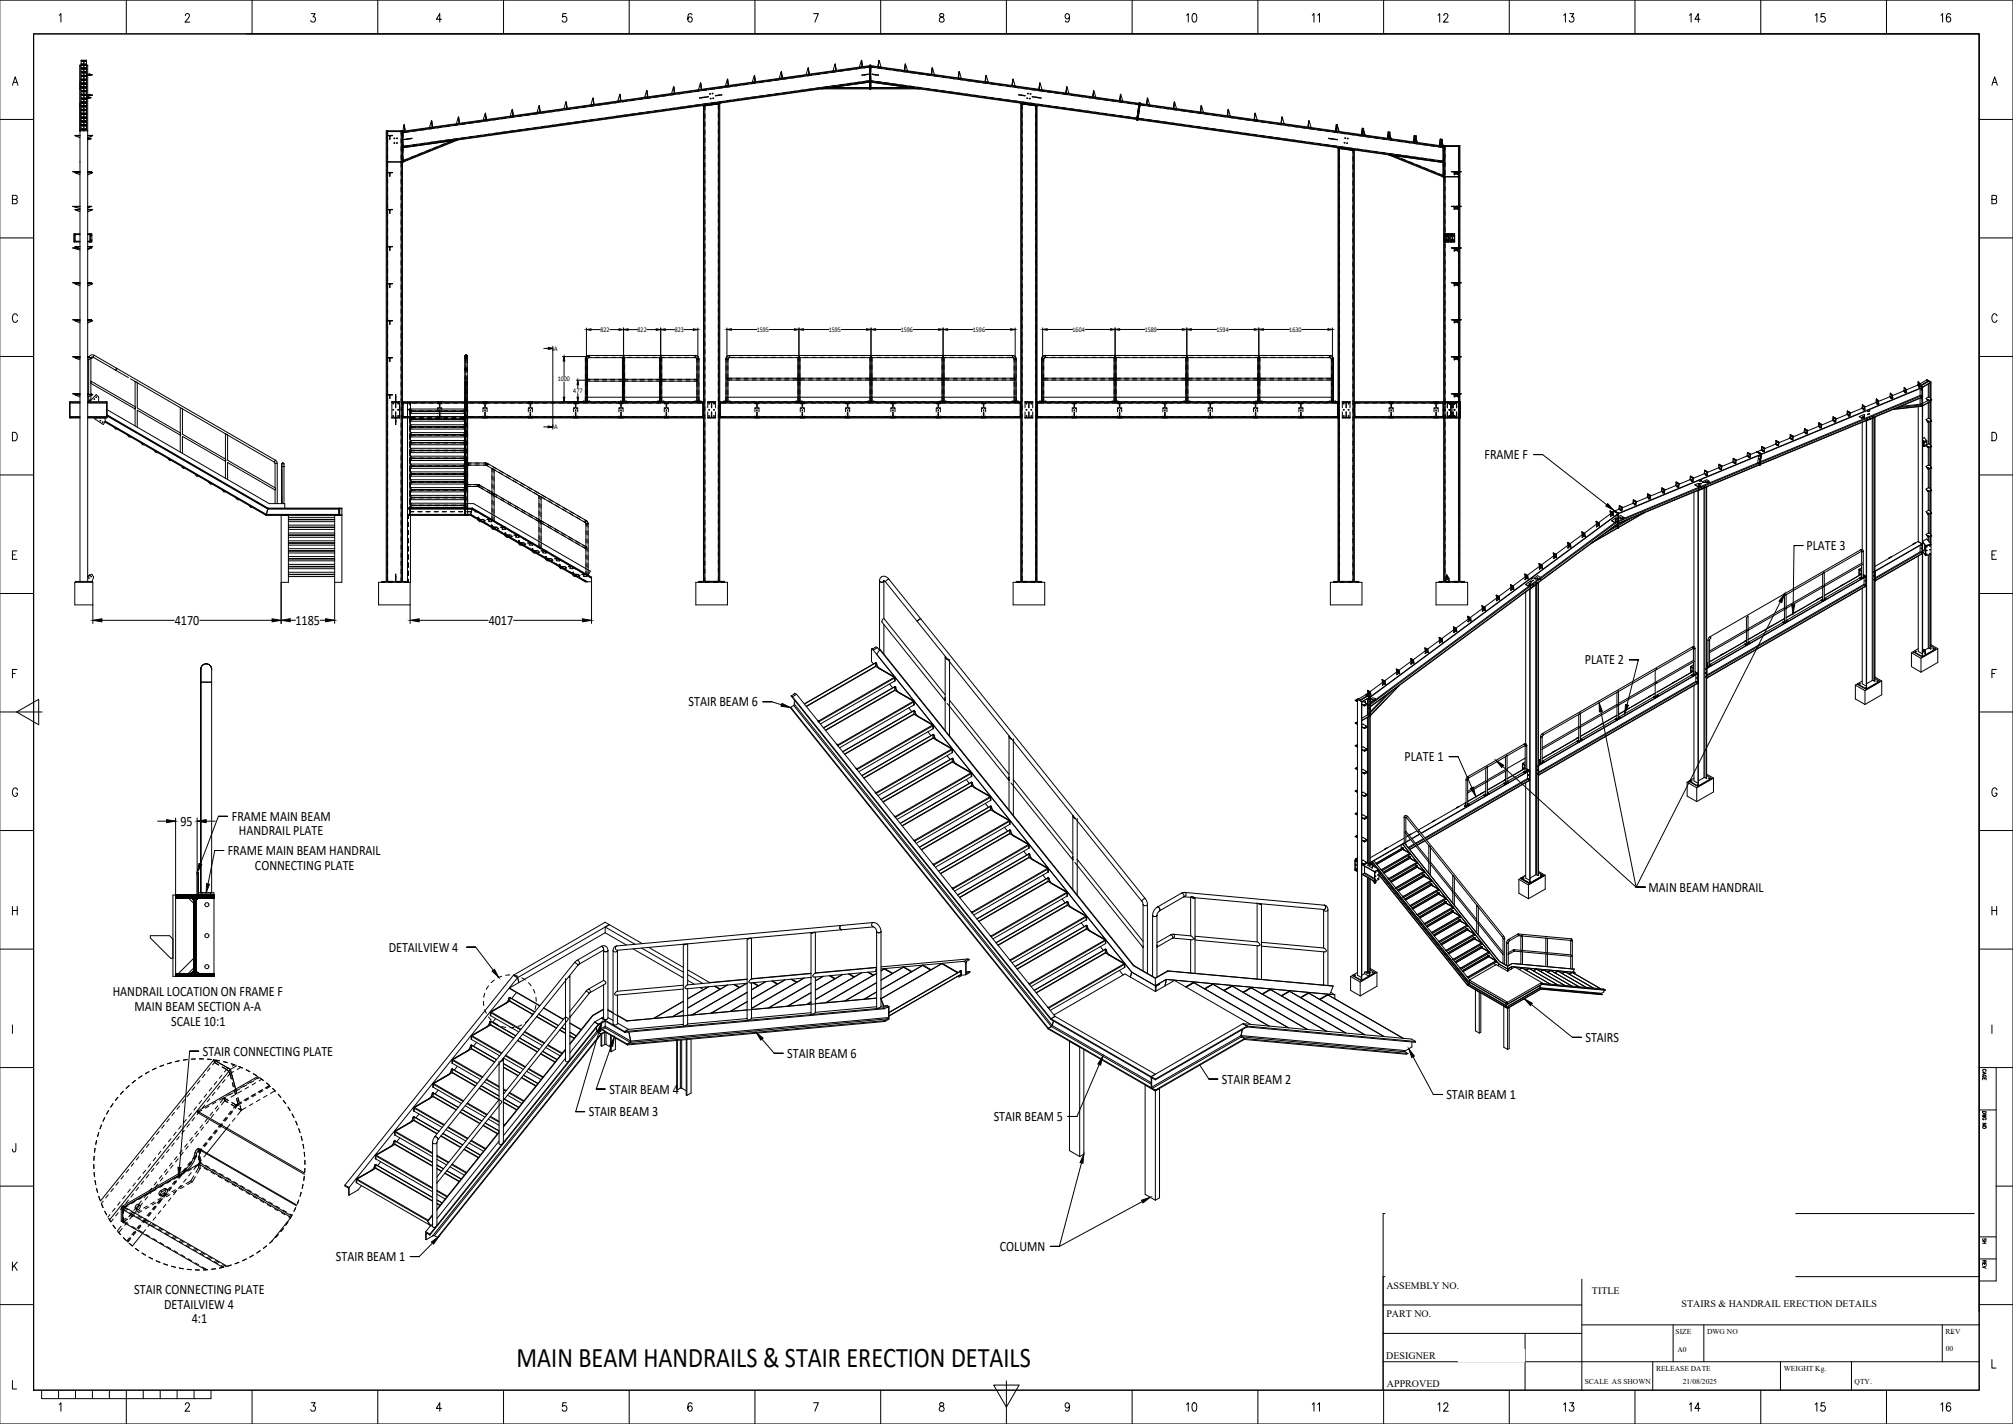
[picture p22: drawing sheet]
<svg xmlns="http://www.w3.org/2000/svg" width="1189mm" height="841mm" viewBox="0 0 1189 841" stroke-linecap="round" stroke-linejoin="round" font-family="sans-serif">
<defs><g id="words">
<text font-size="16.8" x="305" y="807">MAIN BEAM HANDRAILS &amp; STAIR ERECTION DETAILS</text>
<g font-size="8.4">
<text x="877" y="271">FRAME F</text>
<text x="1067" y="325">PLATE 3</text>
<text x="103" y="369">4170</text>
<text x="175" y="369">1185</text>
<text x="289" y="369">4017</text>
<text x="936" y="392">PLATE 2</text>
<text x="407" y="417">STAIR BEAM 6</text>
<text x="830" y="450">PLATE 1</text>
<text x="137" y="485">FRAME MAIN BEAM</text>
<text x="107" y="488">95</text>
<text x="141" y="493">HANDRAIL PLATE</text>
<text x="135" y="505">FRAME MAIN BEAM HANDRAIL</text>
<text x="151" y="514">CONNECTING PLATE</text>
<text x="974" y="527">MAIN BEAM HANDRAIL</text>
<text x="230" y="562">DETAILVIEW 4</text>
<text x="67" y="589">HANDRAIL LOCATION ON FRAME F</text>
<text x="79" y="597">MAIN BEAM SECTION A-A</text>
<text x="101" y="606">SCALE 10:1</text>
<text x="936" y="615">STAIRS</text>
<text x="120" y="623">STAIR CONNECTING PLATE</text>
<text x="465" y="625">STAIR BEAM 6</text>
<text x="722" y="640">STAIR BEAM 2</text>
<text x="360" y="646">STAIR BEAM 4</text>
<text x="854" y="649">STAIR BEAM 1</text>
<text x="348" y="659">STAIR BEAM 3</text>
<text x="587" y="662">STAIR BEAM 5</text>
<text x="591" y="739">COLUMN</text>
<text x="198" y="745">STAIR BEAM 1</text>
<text x="79" y="765">STAIR CONNECTING PLATE</text>
<text x="97" y="773">DETAILVIEW 4</text>
<text x="113" y="782">4:1</text>
</g>
<g font-size="5.9">
<text x="819" y="761">ASSEMBLY NO.</text>
<text x="940" y="764">TITLE</text>
<text x="993" y="772">STAIRS &amp; HANDRAIL ERECTION DETAILS</text>
<text x="819" y="778">PART NO.</text>
<text x="819" y="802">DESIGNER</text>
<text x="819" y="819">APPROVED</text>
</g>
<g font-size="4.4">
<text x="990" y="788">SIZE</text>
<text x="1008" y="788">DWG NO</text>
<text x="1149" y="788">REV</text>
<text x="1149" y="798">00</text>
<text x="991" y="799">A0</text>
<text x="978" y="809">RELEASE DATE</text>
<text x="1054" y="809">WEIGHT Kg.</text>
<text x="936" y="818">SCALE AS SHOWN</text>
<text x="994" y="818">21/08/2025</text>
<text x="1095" y="818">QTY.</text>
</g>
<g font-size="4.2">
<text x="355" y="196">822</text>
<text x="377" y="196">822</text>
<text x="398" y="196">823</text>
<text x="447" y="196">1595</text>
<text x="489" y="196">1595</text>
<text x="532" y="196">1596</text>
<text x="575" y="196">1596</text>
<text x="633" y="196">1604</text>
<text x="676" y="196">1589</text>
<text x="718" y="196">1594</text>
<text x="761" y="196">1630</text>
<text x="327" y="207">A</text>
<text x="329" y="225">1000</text>
<text x="339" y="232">477</text>
<text x="327" y="253">A</text>
</g>
</g></defs>
<g fill="#000" stroke="#000" stroke-width=".59">
<path d="M346 195l3-1v1zM366 194l2 1h-2zM368 195l3-1v1zM388 194l2 1h-2zM390 195l3-1v1zM409 194l3 1h-3zM429 195l3-1v1zM469 194l3 1h-3zM472 195l3-1v1zM512 194l2 1h-2zM514 195l3-1v1zM554 194l3 1h-3z"/>
<path d="M557 195l3-1v1zM597 194l3 1h-3zM616 195l2-1v1zM656 194l3 1h-3zM659 195l2-1v1zM698 194l3 1h-3zM701 195l3-1v1zM741 194l2 1h-2zM743 195l3-1v1zM784 194l3 1h-3zM333 211l1 2h-1zM333 235h1l-1 2z"/>
<path d="M341 235h1l-1 2zM341 225l1 2h-1zM949 297l4 4-5-2zM1054 351l-2 5-1-1zM1058 357h2l-1 5zM55 366l5-1v2zM161 365l5 1-5 1zM166 366l5-1v2zM192 365l6 1-6 1zM242 366l6-1v2zM344 365l5 1-5 1zM462 415l5 3-6-1z"/>
<path d="M960 416l2 1-2 4zM944 415l2 5h-1zM884 449l4 3-1 1zM868 466l2-1 1 5zM98 484l6 1-6 1zM116 485l6-1v2zM117 510l2 1-3 4zM122 522h2l-2 5zM291 574l1-2 3 5zM900 590l5 3-1 1zM355 604v5h-2zM363 613l-1 5-2-1z"/>
<path d="M447 610l4 3-2 1zM651 624l-1 5-2-1zM832 619l3 5-1 1zM105 689l2 1-1 5zM640 682v5h-2zM674 709l5-2-4 3zM255 734l4-4-3 5z"/>
<path d="M324 205l2 1h-2zM324 206h2z"/>
<path d="M324 252h2h-2zM324 252v1l2-1z"/>
</g>
<g fill="none" stroke="#000" stroke-width=".59">
<path d="M47 39h1M48 38h-1v305M48 38h3M48 36h3v41h-3zM48 38v1M48 36h.1M48 38h.1M48 38h1M48 39h1M48 36h1M49 38h.1M49 36h.1"/>
<path d="M49 38v1M49 38v-2l1 2M50 38v1M50 36h.1M50 38h.1M50 38h1M50 39h1M50 36h1M51 38h.1M51 36h.1M51 38v1M51 38h1v305"/>
<path d="M51 39h1M493 38l1 4h-2zM493 38l1 3zM493 38h.1M493 39h.1M509 36v3l-1 1 1-4M509 36h.1M509 38h.1M509 39h.1M514 38v15zM514 39l-276 39 1-1v-3M514 39l-276 39"/>
<path d="M514 38v15M514 39l159 22M514 40l159 22M519 38h.1M519 36h.1M519 36v3zM519 36l1 4-1-1zM535 39h.1M535 38h.1M535 38l-1 3zM535 38l1 4h-2zM48 58h3"/>
<path d="M48 51h3M48 53h3M48 56h3M48 40h3M48 42h3M48 45h3M48 47h3M48 49h3M48 58v1M48 52h.1M48 54h.1M48 56h.1"/>
<path d="M48 41h.1M48 43h.1M48 45h.1M48 47h.1M48 50h.1M48 52h1M48 54h1M48 56h1M48 41h1M48 43h1M48 47h1M48 50h1"/>
<path d="M48 58h.1M48 59h1M48 45h1M48 58h1M49 50h.1M49 58h.1M49 45h.1M49 41h.1M49 43h.1M49 47h.1M49 52h.1M49 54h.1"/>
<path d="M49 56h.1M49 58v1M49 59h1M49 56v-2l1 2M49 53v-1l1 1M49 58v-2l1 2M49 40v-2l1 2M49 42v-1l1 1M49 45v-2l1 2M49 45h1M49 47h1M49 51v-1l1 1"/>
<path d="M49 47v-2l1 2M49 49v-2l1 2M50 58v1M50 52h.1M50 54h.1M50 56h.1M50 41h.1M50 43h.1M50 45h.1M50 47h.1M50 50h.1M50 52h1"/>
<path d="M50 54h1M50 56h1M50 58h.1M50 41h1M50 43h1M50 47h1M50 50h1M50 59h1M50 45h1M50 58h1M51 58h.1M51 45h.1"/>
<path d="M51 41h.1M51 43h.1M51 47h.1M51 50h.1M51 52h.1M51 54h.1M51 56h.1M51 58v1M52 58h.1M52 44h1M52 56h2M52 57l2 1"/>
<path d="M52 44h2M53 56h.1M53 44h.1M54 58h-2M54 56h.1M54 56h-2M54 44h-1M54 56l-2 1M350 58l-1 4h2l-1-4 1 3M350 59h.1M366 56l1 3-2 1zM366 56l1 3z"/>
<path d="M366 56h.1M367 58h-1M367 58l-1 1M370 60h-2M379 58l-2 1M382 54v3h-1zM382 53v4zM382 53h.1M382 54h.1M382 56h.1M398 52v3h-1zM398 51v3"/>
<path d="M398 52h.1M398 54h.1M403 55h-2M413 54h-3M414 50v3h-1zM414 49h.1M414 49v3zM414 50h.1M414 51h.1M414 52h.1M414 58h.1M414 58h-1h1"/>
<path d="M414 58l4-1-4 1M415 58h.1M416 57v1M417 53h-2M422 52l-2 1M424 56h.1M425 56h.1M425 56l-2 1 2-1M425 56h1h-1M427 52h-2M429 47l1 4h-1zM430 47v3z"/>
<path d="M430 47h.1M430 49h.1M430 50h.1M432 51h-3M436 50l-2 1M436 59h-2M441 50h-2M441 58h-2M446 45l-2 4 2-1v-3v3M446 45h.1M446 49h-2M446 57h-2"/>
<path d="M446 47h.1M451 48l-3 1M451 57h-3M455 48h-2M455 56h-2M460 47h-2M460 55l-2 1M461 43l1 3h-2zM461 42l1 3zM462 43h-1M462 45h.1M465 46l-2 1"/>
<path d="M465 54l-2 1M470 46h-3M470 54h-3M474 45h-2M474 53h-2M477 40l1 4h-2l1-3M477 40h.1M478 41h-1M478 43h.1M479 44l-2 1M479 53h-2M484 44h-2"/>
<path d="M484 52h-2M487 52h27M489 43h-3M489 51h-3M491 52h23M491 52l-6 1h29M491 52l23-4-276 39 29-4M493 42l-2 1M493 50l-2 1M494 40h.1M494 41h.1M498 42h-2"/>
<path d="M498 50h-2M503 41h-2M503 49h-2M508 40l-3 1M508 48l-3 1M510 48h4l-276 38h4M510 40h4l-276 38h4M510 44h.1M511 44h.1M511 44h2h-2M511 44h-2h2M514 51h.1"/>
<path d="M514 41h.1M514 49h.1M514 48l-276 39M514 50h.1M514 46h.1M514 43h.1M514 40h.1M514 47h.1M514 44h.1M514 52h23h4h-27M514 48l157 22M514 53h29"/>
<path d="M516 48h-2l158 22h-1M517 44h-1M517 44h.1M517 44h-2h2M517 44h2h-2M518 44h.1M519 40l2 1M532 50l3 1M534 41h.1M534 40h.1M542 52h2M550 43h.1"/>
<path d="M550 41h1M550 40h1M551 40l-1 3M551 40h.1M551 41l1 3h-2zM552 45h2M566 55h2M566 45h.1M566 43h.1M566 42v3zM566 43l2 3h-2zM575 56l2 1"/>
<path d="M582 47h.1M582 45h.1M582 45v3zM582 45l2 4-2-1M582 45v3M585 50h3M595 51h2M598 50h.1M598 49h.1M598 47h.1M598 47v3zM598 47l1 4h-1z"/>
<path d="M603 56h.1M603 56h2h-2M603 56h-1h1M604 56h.1M612 57v1M613 58h.1M614 58h1h-1M614 58l-4-1 4 1M614 58h.1M614 52h.1M614 51h.1M614 50h.1"/>
<path d="M614 49h.1M614 49v3zM614 50l1 3h-1v-1M614 50v2M628 56h2M630 54h.1M630 52h.1M630 51v3zM630 52l1 3h-1zM637 57h3M645 56h1M646 54h.1"/>
<path d="M646 53v4zM646 54l1 3h-2zM661 58v1M661 58h1M662 56h.1M662 56l1 4-2-1zM662 56l-1 3M678 59h.1M678 58h.1M678 58l-1 3zM678 58l1 4h-2v-1M678 58l-1 3"/>
<path d="M47 77h5M47 80h-3h3M48 74h3M48 67h3M48 69h3M48 71h3M48 60h3M48 62h3M48 65h3M48 74h.1M48 76h.1M48 67v1"/>
<path d="M48 70h.1M48 72h.1M48 61h.1M48 63h.1M48 65h.1M48 76h1M48 67h1M48 70h1M48 72h1M48 61h1M48 63h1M48 65h1"/>
<path d="M48 67h.1M48 74h1M48 68h1M49 74h.1M49 63h.1M49 61h.1M49 65h.1M49 67v1M49 70h.1M49 72h.1M49 76h.1M49 67h.1"/>
<path d="M49 77v-3l1 3M49 71v-1l1 1M49 69v-2l1 2M49 72h1M49 61h1M49 65v-2l1 2M49 67v-2l1 2M49 60v-2l1 2M49 62v-1l1 1M49 74v-2l1 2M50 74h.1M50 76h.1"/>
<path d="M50 67v1M50 70h.1M50 72h.1M50 61h.1M50 63h.1M50 65h.1M50 67h.1M50 74h1M50 76h1M50 67h1M50 70h1M50 72h1"/>
<path d="M50 61h1M50 63h1M50 65h1M50 68h1M51 61h.1M51 63h.1M51 65h.1M51 67v1M51 70h.1M51 72h.1M51 74h.1M51 76h.1"/>
<path d="M51 67h.1M52 80h3h-3M228 78h9M228 77v266M229 80h3zM229 77v266M229 78h.1M229 80h.1M231 80h.1M237 78h.1M237 77v266M237 80h1"/>
<path d="M237 79h1M238 77v266M238 77h-10v266M238 77v19M239 74l-1 3M239 74h.1M239 76h.1M239 77h.1M246 77l-2 1M251 77h-2M255 72l-1 3h1v-4v3M255 72h.1"/>
<path d="M255 74h.1M256 76h-3M261 75l-3 1M265 75h-2M270 74h-2M271 70v3h-1zM271 69v3zM271 69h.1M271 70h.1M271 72h.1M275 73l-3 1M280 73h-3"/>
<path d="M284 72h-2M284 80h-2M287 67l-1 4h1v-4v3M287 67h.1M287 68h.1M287 69h.1M287 70h.1M289 71l-2 1M289 79l-2 1M294 71h-3M294 79h-3M299 70h-3"/>
<path d="M299 78h-3M302 65l1 3-2 1zM302 65l1 3zM303 65h.1M303 67h.1M303 68h.1M303 69h-2M303 77l-2 1M308 69h-2M308 77h-2M313 68h-3M313 76h-3"/>
<path d="M318 75l-3 1M318 63l1 3h-2zM318 62l1 4zM319 63h-1M319 65h.1M322 75h-2M327 66h-2M327 74h-2M334 61l1 3h-2zM334 60l1 3M334 61h.1M335 61h-1"/>
<path d="M335 63h.1M337 65h-3M351 60h.1M351 61h.1M360 69l-2 1M370 68h-2M394 65h-3M403 63l-2 1M415 62l10-1zM416 63l-1 280M416 63v280M416 62v1"/>
<path d="M416 62v281M417 62h.1M420 61v1M420 61l1 1M423 61v1M424 61h.1M424 61l-8 1M424 61v282M425 61h-1M425 61v282M603 61l10 1M603 61v282"/>
<path d="M603 61h1v282M604 61h.1M605 61v1M607 61v1M608 61v1M608 61h3M611 62h.1M612 63v-1v281M612 63v280M618 62l2 1M651 67h3M661 68l2 1"/>
<path d="M661 60l3 1M671 62h2M672 69h.1M672 66h1M672 70l180 26M672 70l180 25h-3M672 70h.1M672 63h1M673 62v1M673 67l-1 3M673 61v1M673 61l-1 10h-1z"/>
<path d="M673 61l-1 10M673 62l179 25h-2M673 62v3M673 62h3M673 61l179 25M673 61l179 26M677 61h.1M677 60h.1M683 71l2 1M693 65h2M693 63h.1M693 61h1"/>
<path d="M694 60l-1 3zM694 60h.1M694 61l1 3h-2zM702 66h3M709 65h.1M709 63h.1M709 62v4zM709 63l2 3h-2M709 63v3M716 76h2M725 67h.1M725 65h.1"/>
<path d="M725 65v3M725 65l2 4-2-1zM725 77l3 1M735 71h3M741 70h.1M741 69h.1M741 68h.1M741 67h.1M741 67v3zM741 67l1 4h-1zM757 72h.1M757 70h.1"/>
<path d="M757 69h.1M757 69v3zM757 70l1 3h-1zM769 75l2 1M773 74h.1M773 72h.1M773 71v4zM773 72l1 3h-1zM778 77h3M789 77h.1M789 76h.1M789 74h1"/>
<path d="M789 74h.1M789 74v3M790 74h-1M790 74h.1M790 74l-1 3 2 1M790 74l-1 3M790 74l1 3M791 78h.1M791 77v1M804 79h.1M804 78v1M804 78h.1"/>
<path d="M805 76l-1 3M805 76h.1M805 76v1M805 79h.1M805 78v1M805 77h.1M805 76l-1 4h2M805 76l1 4M805 76v3M805 77v2h-1M806 80h.1M820 78v1"/>
<path d="M820 78h.1M820 78v3M820 79h1M820 79v3M821 79h.1M821 78h.1M821 78v1M821 79h-1M821 78l-1 1M821 79v3M821 79l1 3M821 78l-1 3"/>
<path d="M821 78h-1v3M45 80l2 1M52 82h2M52 82h.1M54 82h.1M54 82h-2M54 82l-2 1M54 80l-2 1M228 96h9M229 96h.1M230 82h.1M230 80h.1"/>
<path d="M230 80v2v-2M237 96h.1M237 86h1M237 93h1M237 88h1M237 89h1M237 94h1M240 82h.1M241 82h.1M242 82h.1M242 82h-4h4M242 82h1h-1"/>
<path d="M245 92l-2 1M246 85l-2 1M251 85h-2M254 89h-3M256 84h-3M258 87l-2 1M261 83l-3 1M263 85l-3 1M265 83h-2M267 83l-29 12M267 83l-2 1M269 83h-2"/>
<path d="M269 83l-31 12M270 83l-32 13M270 83h.1M270 83h-1M270 82h-2M275 81l-3 1M280 81h-3M759 82h2M786 82h.1M786 82l4 1-4-1M786 82h-1h1M787 82h.1"/>
<path d="M788 82h-1M790 87l10 2M791 88l-1 255M791 88v255M792 87v1M792 87h2M795 88h.1M798 88v1M799 88l-1 1M800 89v254M800 89h-1v254M801 88h3"/>
<path d="M812 81l2 1M820 81h.1M820 80h.1M820 80v1M821 83h2M821 82h.1M821 82h1M822 82h-1M823 92l29 12-2-1M825 91l3 1M828 94l2 1M832 96h2"/>
<path d="M835 93h2M835 83h.1M835 80v1M835 80v3M835 80h1v3h-1M835 81h.1M835 80h.1M836 83h.1M836 81h.1M836 81l1 3M836 81l-1 3M836 80v3"/>
<path d="M837 97l2 1M837 84h.1M839 93l3 1M841 99l2 1M844 94h3M845 86h2M850 85l1 1M850 85h.1M851 85h-1M851 85h.1M851 82l-1 3M851 82h.1"/>
<path d="M851 83h.1M851 82h1l-1 4M851 83h1M851 83l1 3M851 83v3h1M852 83h-1M852 83h.1M852 82l-1 4M852 86h.1M852 86h10v257M852 86l1 19M852 97h1"/>
<path d="M852 95h1M852 89h1M852 87h1M852 88h1M852 94h1M853 86v257M853 86h9M853 86v152M854 86h.1M861 86h.1M861 86v257M862 86v257"/>
<path d="M43 101h.1M43 101h4M44 101l1 1M45 102l2 1M47 102h-3h3M52 102h3h-3M52 101h2M53 101h.1M53 101v1M54 101h.1M54 102l-2 1M229 102h3z"/>
<path d="M229 102h.1M230 102h.1M230 102v2v-2M230 104h.1M231 102h.1M852 102h1M852 104l-32-13 32 14M852 103h1M853 105h9M853 104h9M854 104v1M857 101h6"/>
<path d="M857 101h.1M858 101h.1M859 101h.1M859 102h.1M859 102v1M859 101v1M859 102l2 1M860 101h.1M861 101h.1M861 101v1M861 102h.1M861 102v1"/>
<path d="M861 101l-2 2M861 104v1M862 101h.1M863 101h.1M44 138v5h3M44 138h3M44 122l3 1M44 138v1M44 124h3M44 124h.1M44 139v3M44 139h3"/>
<path d="M45 124l2 1M47 138h-3v5M47 122h-4h4M52 122h2h-2M52 138h2v5h-1M52 138h1M52 139h1M53 122h.1M53 122l-1 1M53 138v5M54 138h.1M54 139h.1"/>
<path d="M54 124l-2 1M55 124h.1M55 124h-3M229 124h3M229 124h.1M230 124h.1M230 124v2v-2M230 126h.1M231 124h.1M232 124h.1M853 138h6v5h-2M853 138h6"/>
<path d="M853 139h.1M853 139h1M854 139h-1M854 138v1M854 139v3M854 139h4M854 138v5M855 139h.1M855 138v5M856 138v5M857 138v5M857 139h.1"/>
<path d="M857 122h6zM858 138v5M858 122h.1M858 139v3M858 138v1M858 139h1M859 139h.1M859 139h-1M859 122h.1M859 122v2M859 138v5h-6M859 122l2 2"/>
<path d="M860 122h.1M861 122h.1M861 124h.1M861 122v2M861 122l-2 2M862 122h.1M44 143h3M44 147l3 1M44 142v1M44 142h3M45 146l2 1M46 146l-3 1h3"/>
<path d="M47 146h-3h3M52 146h3h-3M52 143h1M52 142h1M53 147h.1M53 147h-1M53 146l1 1h-1M54 143h-2M54 142h.1M54 146l-2 1M229 146h3zM229 146h.1"/>
<path d="M230 146h.1M230 146v2v-2M230 148h.1M231 146h.1M853 143h2M853 143h6M853 142h.1M853 142h1M854 142h-1M854 142v1M854 142h4M855 142h.1"/>
<path d="M857 142h.1M857 146l6 1zM858 146v1M858 142v1M858 142h1M859 142h.1M859 142h-1M859 146v1M859 147v1M859 147h.1M859 147l2 1M860 146v1"/>
<path d="M861 146v1M861 148h.1M861 147h.1M861 147v1M861 147l-2 1M862 146v1M43 167h.1M43 167h4M44 167h1M45 168l2 1M47 167h-3l3 1M52 167h3l-3 1"/>
<path d="M52 167h2M53 167h.1M54 167h.1M54 168l-2 1M229 167l3 1zM229 167v1M230 168h.1M230 168v2v-2M230 169h.1M231 167v1M857 167h6M857 167h.1"/>
<path d="M858 167h.1M859 167h.1M859 167v2M859 167l2 2M860 167h.1M861 167h.1M861 169h.1M861 167v2M861 167l-2 2M862 167h.1M863 167h.1M44 189h1"/>
<path d="M44 189h3M44 189h.1M45 189l2 2M47 189h-4h4M52 189h2h-2M53 189h.1M54 189l-2 2M55 189h.1M55 189h-3M229 189h3M229 189h.1M230 190h.1"/>
<path d="M230 189v3v-3M230 191h.1M231 189h.1M232 189h.1M346 194v43M349 195h5M360 195h6M368 194v43M371 195h5M382 195h6M390 194v43M393 195h5"/>
<path d="M404 195h5M412 194v43M429 194v43M432 195h15M454 195h15M472 194v43M475 195h14M497 195h15M514 194v43M517 195h15M539 195h15M557 194v43"/>
<path d="M560 195h15M582 195h15M600 194v43M616 194v43M618 195h15M641 195h15M659 194v43M661 195h15M683 195h15M701 194v43M704 195h15M726 195h15"/>
<path d="M743 194v43M746 195h16M769 195h15M787 194v43M857 189h6zM858 189h.1M859 189h.1M859 189v2M859 189l2 2M860 189h.1M861 189h.1M861 191h.1"/>
<path d="M861 189v2M861 189l-2 2M862 189h.1M44 211h1M45 211l2 1M47 211h-3h3M47 211h-4h4M52 211h3h-3M52 211h1M52 212v21M54 212v21M54 211l-2 2"/>
<path d="M55 211l21 12M55 211h-1M56 210h-2l-2 1M56 210l13 8M56 210l-1 1M69 218l94 54M69 218l-1 1M229 211h3zM229 211h.1M230 212h.1M230 211v2v-2M230 213h.1"/>
<path d="M231 211h.1M275 210v94v-5M275 210v1M275 212h1M275 210v5M275 215v5M275 210h1M275 210h.1M276 210l-1 1M276 210v5M276 215v5M276 210v90"/>
<path d="M321 206h3M324 205l2 1h-2zM326 204v49M332 211h16M333 213v9M347 216v3M347 212v25M348 210h-1l-1 2h1M348 211l-1 1M348 210a2.1 2.1 0 0 0-2 2v25M348 211l-1 1v2M348 211h63"/>
<path d="M348 210v1M368 211v2M368 216v2M368 211h.1M368 211h1zM369 211v2M369 216v2M390 211h.1M390 211h1zM411 210l1 1 1 1M411 211v1M411 211l1 1"/>
<path d="M411 210h-63M411 210v1M412 212h1M412 212v25M413 212v25M429 212h1M429 212v25M429 216v3M430 216v3M430 212v25M431 210l-2 1v1M431 211l-1 1"/>
<path d="M431 210l-2 1v3M431 211l-1 1v2M431 211h167M431 210v1M471 211v2M471 216v2M471 211h1zM472 211h.1M514 211h.1M514 211h1zM556 211h1zM557 211h1z"/>
<path d="M598 210l2 1v1M598 211l1 1M598 210l1 1 1 1M598 210h-167M598 210v1M599 212h1M599 212v25M600 212v2M600 216v3M600 212v25M615 212h1M615 212v25"/>
<path d="M616 212h.1M616 212v25M617 210l-1 1-1 1M617 211l-1 1M617 211h168M617 210v1M658 211h1zM659 211h.1M700 211v2M700 216v2M700 211h1zM701 211h.1"/>
<path d="M701 211v2M701 216v2M743 211v2M743 216v2M743 211h.1M743 211h1zM785 210l2 1 1 1M785 211l1 1M785 210l2 1v3M785 211l1 1v2M785 210v1M785 210h-168"/>
<path d="M786 212h2M786 212v25M786 216v3M787 216v3M788 212v25M857 211h6zM858 211h.1M859 211h.1M859 211v1M859 211l2 1M860 211h.1M861 211h.1"/>
<path d="M861 212h.1M861 211v1M861 211l-2 1M862 211h.1M41 237v10h6M41 238h6M43 233h.1M43 233h4M44 233h1M45 233l2 1M47 233h-3h3M47 237h-6v10"/>
<path d="M52 233h3h-3M52 237h11v10M52 238h11M52 233h.1M53 237l4-4 1 1v3M54 225l26 15v1M54 233h.1M54 234v2h-1l-1 1v-3M54 226l26 15M54 233l-2 1M63 237v10h-11M77 224l29 17"/>
<path d="M229 233h3zM229 233h.1M230 235h.1M230 233h.1M230 233v2v-2M231 233h.1M231 238h3v3M231 237h5v10h-5zM231 237h5M234 237v-4v4M234 234h.1M234 237h.1"/>
<path d="M234 235h.1M234 236h.1M236 238h-2v3M237 238h1M237 239h1M238 237h.1M238 238h177M241 238v106M242 238v1M242 238v106h-18v13h18M258 237v1M260 238h.1"/>
<path d="M260 238v3M261 237v1M274 238h1M275 236l-1 68M275 238h.1M275 226v-1l1 1M275 226h1M275 239h1h-1zM275 226h.1M275 222v3M275 226v32M275 238v1"/>
<path d="M275 225l1 1h-1M275 225v1M275 225l1 1M276 226h-1M276 222v3M276 226v32M276 238v66M285 237v1M286 238h1M286 238v3M287 238v3M288 237v1"/>
<path d="M312 237v1M313 238h.1M313 238v3M314 237v1M333 226v9M339 237v1M340 238h.1M340 238v3M340 225h6M341 237v1M341 227v2M341 233v2"/>
<path d="M344 237h4M345 237h.1M346 235h67M346 224h22v1h-22M346 225h3M347 221v2M347 226v2M347 231v2M347 235v2M347 237h.1M348 237h.1M351 225h2"/>
<path d="M356 225h2M361 225h2M365 225h3M366 237v1M366 237h4M367 238v3M367 238h.1M367 237h.1M368 224v1zM368 237v-26h1v26M368 221v2M368 225v3"/>
<path d="M368 230v3M368 235v2M368 225h.1M368 237v1M369 225h.1M369 221v2M369 225v3M369 230v3M369 235v2M369 224h21v1h-21zM369 224v1zM369 225h2"/>
<path d="M369 237h.1M370 237h.1M373 225h3M378 225h2M383 225h2M388 225h2M388 237h4M389 237h.1M390 224v1zM390 237v-26h1v26M390 225h.1M391 225h21"/>
<path d="M391 225h.1M391 224v1zM391 225h2M391 237h.1M392 237h.1M392 237v1M393 238h1M393 238v3M394 238v3M395 237v1M395 225h3M400 225h3"/>
<path d="M405 225h2M410 225h2M410 237h4M411 237h.1M412 224h-21v1M413 237h.1M414 237h.1M415 237h.1M415 238h1M415 239h1M418 238h2v3M418 237h5"/>
<path d="M423 238h-3v3M425 238h.1M425 239h.1M425 237h.1M425 238h178M427 237h4M428 237h.1M429 235h171M429 221v2M429 226v2M429 231v2M429 235v2"/>
<path d="M429 223h42l1 1h-1h-42M430 221v2M430 226v2M430 231v2M430 235v2M430 237h.1M431 237h.1M446 237v1M447 238h.1M447 238v3M448 237v1M470 237h4"/>
<path d="M470 237h.1M471 237h.1M471 223v1zM471 237v-26h1v26M471 221v2M471 225v3M471 230v3M471 235v2M471 224h.1M472 224h42M472 224v-1h42v1M472 224h.1"/>
<path d="M472 223v1zM473 237v1M473 237h.1M474 238h.1M474 238v3M475 237v1M499 237v1M500 238h1M500 238v3M501 238v3M502 237v1M512 237h4"/>
<path d="M513 237h.1M514 223v1zM514 237v-26h1v26M514 224h.1M515 224h41h1M515 224v-1h41l1 1M515 224h.1M515 223v1zM516 237h.1M526 237v1M527 238h1M527 238v3"/>
<path d="M528 238v3M529 237v1M553 237v1M554 238h.1M554 238v3M555 237h4M555 237v1M556 237h.1M556 223l1 1zM556 237v-26h1h1v26M557 224h-1zM557 224h1z"/>
<path d="M558 223l-1 1zM558 237h.1M559 237h.1M580 237v1M581 238h.1M581 238v3M582 237v1M598 237h4M598 237h.1M600 223h-42l-1 1h1h42M600 221v2M600 226v2"/>
<path d="M600 231v2M600 235v2M601 237h.1M603 237h.1M603 238h.1M603 239h.1M605 238h2l1 3M605 237h5M610 238h-2v3M612 238h1M612 239h1M612 237h1"/>
<path d="M613 238h177M614 237h4M614 237h.1M615 237h.1M615 235h172v2M616 223h42v1M617 237h.1M633 237v1M634 238h1M634 238v3M635 238v3M636 237v1"/>
<path d="M657 237h4M657 237h.1M658 223v1zM658 237v-26h1v26M658 224h.1M658 224h-42M659 224h.1M659 223h41l1 1h-1h-41zM659 223v1zM660 237h.1M660 237v1M661 238h.1"/>
<path d="M661 238v3M662 237v1M687 237v1M688 238h.1M688 238v3M689 237v1M699 237h4M699 237h.1M700 237h.1M700 223v1zM700 237v-26h1h1v26M700 221v2"/>
<path d="M700 225v3M700 230v3M700 235v2M700 224h.1M701 224h1zM701 221v2M701 225v3M701 230v3M701 235v2M702 223l-1 1zM702 223h41v1h-41zM702 237h.1"/>
<path d="M703 237h.1M714 237v1M715 238h.1M715 238v3M716 237v1M740 237v1M741 238v3M741 238h1M741 237h4M742 238v3M742 237h.1M743 237v1"/>
<path d="M743 223v1zM743 237v-26h1v26M743 221v2M743 225v3M743 230v3M743 235v2M743 224h.1M744 224h43M744 224h.1M744 223v1zM745 237h.1M767 237v1"/>
<path d="M768 238h.1M768 238v3M770 237v1M785 237h4M785 237h.1M786 237h.1M786 221v2M786 226v2M786 231v2M786 235v2M787 223h-43v1M787 221v2"/>
<path d="M787 226v2M787 231v2M787 235v2M788 237h.1M789 237h.1M790 237h.1M790 238h1M790 239h1M793 238h2v3M793 237h4M797 238h-2v3M800 238h.1"/>
<path d="M800 239h.1M800 237h.1M800 238h52M820 237v1M821 238h1M821 238v3M822 238v3M823 237v1M847 237v1M848 238v3M848 238h.1M849 237v1"/>
<path d="M852 237h5M852 238h1M852 239h1M853 237h9v10h-62M853 238h9M853 238v1M853 238h.1M853 238h1M853 239h.1M854 238l-1 1M854 238h1M855 238h5"/>
<path d="M855 238v3M855 237v1M856 238v1M856 238h.1M856 239h.1M857 238v3M857 237v10M857 233h6M857 233h.1M858 233h.1M858 238v8M858 237v4"/>
<path d="M858 237h4M859 233h.1M859 238v1M859 233v1M859 238h.1M859 239h.1M859 233l2 1M860 237v4M860 237v1M860 233h.1M860 238v3M861 233h.1"/>
<path d="M861 233v1M861 238h-1M861 233l-2 1M861 238l1 1M862 238v1M862 238h-1M862 238h.1M862 239h.1M862 233h.1M863 233h.1M1100 239l1 1M1100 239v2"/>
<path d="M1100 240h.1M1100 239v1M1108 238l-7 2M1108 238l1 1M1108 237v1M1108 237h.1M1108 236l2 1M1108 236v2M1108 236h.1M1108 238h.1M1109 239h.1M1109 238v1"/>
<path d="M1109 238h.1M1109 237h.1M1110 237l-1 2M1116 234l-7 3M1116 234l1 1M1116 234h.1M1116 234h1M1116 232l2 1M1116 232v2M1116 232h.1M1117 233h.1M1117 234h-1"/>
<path d="M1117 235h.1M1117 234h.1M1117 233v1M1118 234v1M1118 233h.1M1118 233l-1 2M1118 235h-1M1118 235h.1M1124 231l-6 3M1125 231h.1M1125 229l1 1M1125 229l-1 2 1 1"/>
<path d="M1125 229h.1M1125 229v1M1125 230h.1M1125 232h.1M1125 231v1M1126 231v1M1126 230l-1 2M1133 227l-7 3M1133 227h.1M1133 227v1M1133 225l1 2M1133 225v3l1 1"/>
<path d="M1133 228h.1M1133 226h.1M1133 228v1M1133 227h1M1134 227h.1M1134 229h.1M1134 227v2M1134 227v1M1134 234h.1M1134 239h.1M1134 229v5M1134 235v4"/>
<path d="M1134 234l-94 39M1134 239l-12 1M1134 228l1 1M1134 234l1 1-95 39 95-39M1134 239l1 1-17 2M1134 239l-13 2M1134 228l1 1-95 39 95-39M1134 228h.1M1135 235h.1M1135 230h.1M1135 229h.1M1135 228h.1"/>
<path d="M1135 233v1M1135 238h.1M1135 239h.1M1135 240h.1M1135 229v11M1135 240l-17 2M1135 228v158M1135 228v1M1138 235l1 2M1138 235h.1M1138 224l1 1M1138 224l-4 3"/>
<path d="M1138 224l2 2M1138 224h.1M1138 237l-3 1M1139 236h.1M1139 225h.1M1139 225l-5 3M1139 225l-4 3M1139 235h.1M1139 235h-1M1139 227v8M1139 238v9M1139 225l1 1"/>
<path d="M1139 235l2 1M1140 237l-5 3M1140 236h.1M1140 226l-5 3M1140 226v9M1140 236v12M1140 226h.1M1140 226v10M1141 236l-2 1M1141 236h.1M41 247h6M41 246h6"/>
<path d="M52 247h11M52 246h11M56 247l5 4 1-2M57 247h.1M62 249l95 55M62 247v2M63 245l95 55M63 242l96 55h9v3M63 246l95 55M67 252l1 1h1M75 257l1 1h1M80 241h.1"/>
<path d="M80 240v-15l1 1v15l25 15v1M80 241v11M81 252v-10l25 15M106 257v10M106 241v15M106 241h2M108 241v15l25 15v1M108 241l54 32M234 243v3l-3 1M234 247h.1M234 249h.1M234 247v4v-4"/>
<path d="M234 248h.1M234 243v3l2 1M237 246h179M237 242h1M237 245h1M238 247h7M238 247v-10h177v10M241 242h1M242 241v4M242 246v4M242 251v4M242 256v4"/>
<path d="M242 241l-1 1M242 242v2M242 246v3M242 251v3M242 256v2M242 256h1M242 248h1M242 258h32M242 253h32M242 252h32M242 251h32M242 243h32"/>
<path d="M242 244h32M242 242h32M242 247h32M242 249h32M242 246h32M242 257h32M242 256h32M242 248h32M242 242h1M242 246h1M242 251h1M242 243h1"/>
<path d="M242 244h1M242 253h1M242 257h1M242 258h1M243 242v2M243 246v3M243 251v2M243 256v2M243 252h31M243 257h31M248 247h2M252 247h3"/>
<path d="M258 241v2M258 246v1M260 243v4h-3M260 242h.1M260 245h.1M260 246h.1M260 243v4M261 246v1h-4M261 241v2M262 247h2M267 247h2M272 247h143"/>
<path d="M274 256h.1M274 248h.1M274 242v2M274 246v3M274 251v2M274 256v2M274 242h.1M274 246h.1M274 251h.1M274 243h.1M274 244h.1M274 253h.1"/>
<path d="M274 257h.1M274 258h.1M274 242h2M275 241l1 1M275 256a.6 .6 0 0 1 1 0M275 256v1M275 241v1M275 241h.1M275 259v4M275 256h1M275 241v4M275 246v4"/>
<path d="M275 251v4M275 256v4M275 256a.7 .7 0 0 1 1 1 .7 .7 0 0 1-1 1M275 256l1 1-1 1M275 256v1v1M275 256a.6 .6 0 0 0 0 1 .6 .6 0 0 0 0 1M275 241h1M275 240v1M275 240l1 1M275 255h1h-1M275 255h.1M275 241h1h-1"/>
<path d="M275 256l1 1h-1M276 256l-1 1M276 241l-1 1M276 241h-1M276 259v4M285 241v2M285 246v1M286 242h1M286 245h1M286 246h1M286 243v4M287 243v4"/>
<path d="M288 241v2M288 246v1M312 241v2M312 246v1M313 242h.1M313 245h.1M313 246h.1M313 243v4M314 241v2M314 246v1M321 252h3M324 252h2l-2 1z"/>
<path d="M339 241v2M339 246v1M340 242h.1M340 245h.1M340 246h.1M340 243v4M341 241v2M341 246v1M366 241v2M366 246v1M367 243v4M367 242h.1"/>
<path d="M367 245h.1M367 246h.1M368 241v2M368 246v1M392 241v2M392 246v1M393 242h1M393 245h1M393 246h1M393 243v4M394 243v4M395 241v2"/>
<path d="M395 246v1M415 242h1M415 245h1M415 247h-143M418 241v-4h5v4M418 243v4h5v-4M420 243v3l-2 1M420 243v3l3 1M425 246h178M425 242h.1M425 245h.1M425 247h178"/>
<path d="M425 247v-10h178v10M446 241v2M446 246v1M447 242h.1M447 245h.1M447 246h.1M447 243v4M448 241v2M448 246v1M473 241v2M473 246v1M474 242h.1"/>
<path d="M474 245h.1M474 246h.1M474 243v4M475 241v2M475 246v1M499 241v2M499 246v1M500 242h1M500 245h1M500 246h1M500 243v4M501 243v4"/>
<path d="M502 241v2M502 246v1M526 241v2M526 246v1M527 242h1M527 245h1M527 246h1M527 243v4M528 243v4M529 241v2M529 246v1M553 241v2"/>
<path d="M553 246v1M554 242h.1M554 245h.1M554 246h.1M554 243v4M555 241v2M555 246v1M580 241v2M580 246v1M581 242h.1M581 245h.1M581 246h.1"/>
<path d="M581 243v4M582 241v2M582 246v1M603 242h.1M603 245h.1M605 241v-4h5v4M605 243v4h5v-4M608 243l-1 3-2 1M608 243v3l2 1M612 246h179M612 242h1M612 245h1"/>
<path d="M612 247h178M613 247v-10h177v10M613 247h177M633 241v2M633 246v1M634 242h1M634 245h1M634 246h1M634 243v4M635 243v4M636 241v2M636 246v1"/>
<path d="M660 241v2M660 246v1M661 242h.1M661 245h.1M661 246h.1M661 243v4M662 241v2M662 246v1M687 241v2M687 246v1M688 242h.1M688 245h.1"/>
<path d="M688 246h.1M688 243v4M689 241v2M689 246v1M714 241v2M714 246v1M715 242h.1M715 245h.1M715 246h.1M715 243v4M716 241v2M716 246v1"/>
<path d="M740 241v2M740 246v1M741 243v4M741 242h1M741 245h1M741 246h1M742 243v4M743 241v2M743 246v1M767 241v2M767 246v1M768 242h.1"/>
<path d="M768 245h.1M768 246h.1M768 243v4M770 241v2M770 246v1M790 242h1M790 245h1M793 241v-4h4v4M793 243v4h4v-4M795 243v3l-2 1M795 243v3l2 1M800 246h53"/>
<path d="M800 242h.1M800 245h.1M800 247v-10h52v10M800 247h52M820 241v2M820 246v1M821 242h1M821 245h1M821 246h1M821 243v4M822 243v4M823 241v2"/>
<path d="M823 246v1M847 241v2M847 246v1M848 243v4M848 242h.1M848 245h.1M848 246h.1M849 241v2M849 246v1M852 242h1M852 245h1M853 247h9"/>
<path d="M853 241v2M853 246v97M853 246h.1M853 242h.1M853 245v1M853 242h1M853 245l1 1M853 245h.1M854 246h-1M854 242h-1M855 246l-1 1M855 246h5"/>
<path d="M855 243v3M855 243v4M855 247h.1M856 242h.1M856 246h.1M856 245v1M856 245h.1M857 243v3v1M858 246v1zM858 243v4M859 246h.1M859 242h.1"/>
<path d="M859 245v1M859 245h.1M860 247h.1M860 243v4M860 246l1 1M860 243v3M861 242h1M861 246h1M862 242h.1M862 245l-1 1M862 245v1M862 242h-1"/>
<path d="M862 246h.1M862 245h.1M1057 259l2 1M1057 259l-6 3M1057 257l2 1M1057 257v2M1057 259h.1M1057 259h1M1057 257h.1M1058 257h.1M1058 259h.1M1058 260h.1"/>
<path d="M1058 259v1M1058 259h1M1058 258h.1M1058 258h1M1059 259h.1M1059 258h-1M1059 259h-1M1059 258h.1M1059 260h.1M1059 258v2M1066 255l-7 3M1066 253l2 1"/>
<path d="M1066 253l-1 2 2 1M1066 255h.1M1066 253h.1M1066 254h.1M1066 256h.1M1067 256h.1M1067 256h-1M1067 254h.1M1068 254l-1 2M1074 252l2 1M1074 252l-7 2M1074 250l2 1"/>
<path d="M1074 250v2M1074 252h.1M1074 250h.1M1074 250h1M1074 252h1M1075 250h.1M1075 253h.1M1075 252v1M1075 252h.1M1075 251h.1M1075 251h1M1076 251h.1"/>
<path d="M1076 253h.1M1076 251v2M1082 248l2 1M1082 248l-6 3M1083 246l1 1M1083 246l-1 2M1083 248h.1M1083 246h.1M1083 247h.1M1083 249h.1M1084 249h.1M1084 249h-1"/>
<path d="M1084 247h.1M1084 247v1M1084 248h.1M1084 247v2M1091 245l-7 3M1091 245l1 1M1091 243l2 1M1091 243v2M1091 245h.1M1091 243h.1M1091 243h1M1092 243h.1"/>
<path d="M1092 243h-1M1092 245v1M1092 245h.1M1092 246h.1M1092 244h.1M1093 244l-1 2M1093 244h.1M1098 246l1 1M1099 247h.1M1099 247h2M1100 241l-7 3M1100 241l1 1"/>
<path d="M1100 249v76M1100 241h.1M1100 246h.1M1100 242h.1M1101 242h.1M1101 241v1M1101 242h-1M1101 240h.1M1101 247h.1M1101 245v2M1101 245h.1M1101 245l-3 1"/>
<path d="M1101 240v2M1102 249h.1M1102 248v1M1102 249v156zM1103 248h.1M1103 245h.1M1103 243h.1M1104 245h.1M1104 244v1M1104 244h.1M1104 243h.1M1104 242v1"/>
<path d="M1104 247h.1M1106 247v155M1106 246h.1M1107 246v156M1107 246l-5 3M1107 246h.1M1118 242h.1M1133 240v80M1135 260l1 1M1135 259l1-1 2 2M1138 248l1 1M1138 248h.1"/>
<path d="M1139 249h.1M1139 247h.1M1139 247l-1 1M1139 249v13M1139 247l2 2M1140 248h.1M1140 248v1M1140 249v14M1140 249h.1M1141 249h-2M1141 249h.1M83 262l1 1h1"/>
<path d="M91 266l1 1h1M99 271l1 1h1M107 276l1 1h1M108 268v-10l25 14M133 272v10M133 271v-15l1 1v15l28 16M162 273v1M162 274v14M162 274h2M163 272l1 2M163 272l-1 1M164 274v23"/>
<path d="M166 276h2M166 274v23M167 274h1a.7 .7 0 0 0-1-1 .7 .7 0 0 0-1 1zM168 274v23M242 261v4M242 265v4M242 270v4M242 275v4M242 280v4M242 261v2M242 266v2M242 270v3"/>
<path d="M242 275v3M242 272h32M242 267h32M242 263h32M242 277h32M242 261h32M242 260h32M242 266h32M242 265h32M242 271h32M242 269h32M242 275h32"/>
<path d="M242 274h32M242 280h32M242 279h32M242 262h32M242 265h1M242 279h1M242 274h1M242 270h1M242 260h1M242 267h1M242 276h1M242 271h1"/>
<path d="M242 272h1M242 262h1M243 280h31M243 260v3M243 265v2M243 269v3M243 274v3M243 279v2M243 275h31M274 260v3M274 265v2M274 269v3"/>
<path d="M274 274v3M274 279v2M274 265h.1M274 279h.1M274 274h.1M274 270h.1M274 260h.1M274 267h.1M274 276h.1M274 271h.1M274 272h.1M274 262h.1"/>
<path d="M275 274h1M275 270l1 1h-1zM275 272v1l1-1M275 264v4M275 269v22M275 272h1M275 272v1M275 270h1l-1 1zM275 261v4M275 265v4M275 270v4M275 275v4"/>
<path d="M275 280v4M275 272h1l-1 1M275 272h.1M276 272l-1 1M276 264v4M276 269v22M277 273l-2 1v2h1l1-1M277 275h10M277 273v2M277 273h10M278 274h-2l-1 2M278 275h-2v1"/>
<path d="M281 274h2M281 275h2M285 274h3M285 275h2M287 273l1 1M287 275h.1M287 273v2M287 275l59 34M287 275h1M288 274h1M288 274l58 33M288 274l-1 1"/>
<path d="M291 277l2 1M291 277h1v31M291 277v30M291 276l2 1M295 279l2 1M295 278l2 1M911 268h-5h5l38 30M1007 280l-7 2M1007 280l1 1M1007 278l2 1M1007 278v2M1007 280h.1"/>
<path d="M1007 278h.1M1008 279h.1M1009 279l-1 2M1015 276l-7 3M1015 276l2 1M1015 274l2 1M1015 274v2M1015 276h.1M1015 274h.1M1015 276h1M1015 275h.1M1015 275h1"/>
<path d="M1016 276h.1M1016 276h-1M1016 275h.1M1016 277h.1M1016 275h1M1017 275h.1M1017 275v2M1023 273l-6 2M1023 273l2 1M1024 271l1 1M1024 271l-1 2M1024 273h.1"/>
<path d="M1024 271h.1M1024 274h.1M1024 273v1M1025 273h.1M1025 274h-1M1025 272h.1M1025 274h.1M1025 272v2M1032 269l-7 3M1032 269l1 1M1032 267l2 1M1032 267v2"/>
<path d="M1032 269h.1M1032 268h.1M1032 268h1M1033 268h-1M1033 268h.1M1033 270h.1M1034 270h-1M1034 268h.1M1034 268l-1 2M1037 267l3 1M1037 267l-3 1M1038 267l2 1"/>
<path d="M1038 267h-1M1038 267h.1M1038 273v1M1038 273l-34 14M1038 274h1M1038 274l-82 34M1039 269l-1 4M1039 273h.1M1039 275h.1M1039 271h.1M1039 269h.1M1039 274l-83 35"/>
<path d="M1040 275h-1M1040 268l-84 35-3-1M1040 268l-84 35M1040 268l-1 7M1040 266l-2 1M1040 266l2 1M1040 268h.1M1040 264v2M1040 264l2 1M1041 266h.1M1041 264h-1M1041 264h.1"/>
<path d="M1041 266v1M1041 266h1M1041 267h.1M1042 266h-1M1042 266h.1M1042 265h.1M1042 267h.1M1042 265v2M1049 262l1 1M1049 262l-7 3M1049 260l2 1M1049 260v2"/>
<path d="M1049 262h.1M1049 261h.1M1050 263h.1M1050 261h.1M1050 261v1M1050 262h.1M1051 261h.1M1051 261l-1 2M1135 263l1 1M1136 262h-1M1136 262v1M1136 262h.1"/>
<path d="M1136 260v2M1136 261v3M1136 261h.1M1136 264h.1M1136 263h.1M1137 263h.1M1137 263h-1M1137 261h-1M1137 261h.1M1138 263h.1M1138 275l1 2M1138 261h-1"/>
<path d="M1138 263h-1M1138 261h.1M1138 263l1 1M1138 260l-2 1M1138 260h.1M1138 260v3l-2 1M1139 276h.1M1139 264h.1M1139 277h.1M1139 276v1M1139 262h.1M1139 262l-1 1"/>
<path d="M1139 275h.1M1139 275h-1M1139 264v11M1139 277v11M1139 262l2 2M1139 275l2 1M1140 263h.1M1140 276h.1M1140 263v1M1140 264v11M1140 277v12M1140 264h.1"/>
<path d="M1140 264v12M1141 264h-2M1141 276l-2 1M1141 264h.1M1141 276h.1M115 280l1 1h1M123 285l1 1h1M131 289l1 2h1M134 283v-10l28 16M139 294l1 1h1M147 299l1 1h1M162 288v1"/>
<path d="M162 289v8M242 299v5v-5M242 285v4M242 289v4M242 294v4M242 280v2M242 285v2M242 290v2M242 294v3M242 288h1M242 283h32M242 290h1"/>
<path d="M242 294h1M242 300h32M242 297h1M242 281h32M242 286h32M242 295h32M242 291h32M242 288h32M242 289h32M242 285h32M242 298h32M242 297h32"/>
<path d="M242 294h32M242 293h32M242 299h32M242 284h1M242 293h1M242 285h1M242 286h1M242 280h1M242 281h1M242 299h1M242 295h1M243 283v3"/>
<path d="M243 288v3M243 293v2M243 297v3M274 288h.1M274 290h.1M274 294h.1M274 297h6l69 40-2 3v-31M274 283v3M274 288v3M274 293v2M274 297v3M274 284h.1"/>
<path d="M274 293h.1M274 285h.1M274 286h.1M274 280h.1M274 281h.1M274 299h.1M274 295h.1M275 286h.1M275 293v3M275 298v2M275 285v4M275 289v4"/>
<path d="M275 294v4M275 286h1h-1M276 287h6M276 287h.1M276 293v3M276 298v2M276 286h.1M276 287h2M280 287h3M282 286h1M282 287h1M282 286l1 1"/>
<path d="M282 286h-6M282 286v1M283 287l8 5M283 286l8 5M283 286v1M288 289l3 2M291 291v1M291 291h.1M291 291v1zM291 292h.1M292 292v-1l26 16v1M292 292v1l26 15"/>
<path d="M292 292v1zM292 292h.1M292 293l2 1M292 292l2 1M296 295l2 1M296 294l2 1M299 281l2 2M299 280l2 2M300 297l2 2M300 296l2 1M303 284l2 1M304 283l2 1"/>
<path d="M304 300l2 1M304 299l2 1M307 286l2 1M308 285l2 1M311 289l2 1M312 288l2 1M315 291l3 1M316 290l2 1M318 293v2M318 297v2M319 293v2M319 298v2"/>
<path d="M320 293l2 2M324 296l2 1M324 295l2 1M328 298l2 1M328 297l3 1M333 300l2 1M956 299l2 1M956 299v2M956 299h.1M957 299h.1M958 300h.1M958 300v2"/>
<path d="M964 297l2 1M964 297l-6 3M965 295l1 1M965 295l-1 2M965 297h.1M965 295h.1M965 296h.1M965 298h.1M966 298h.1M966 298h-1M966 296h.1M966 296v2"/>
<path d="M973 294l1 1M973 294l-7 2M973 292l2 1M973 292v2M973 294h.1M973 292h.1M973 292h1M974 292h.1M974 292h-1M974 294v1M974 294h.1M974 295h.1"/>
<path d="M974 293h.1M975 293l-1 2M975 293h.1M981 290l2 1M981 290l-6 3M981 288l2 1M981 288v2M982 290h.1M982 289h.1M982 291h.1M982 291h1M983 289h.1"/>
<path d="M983 291h.1M983 289v2M990 287l1 1M990 287l-7 2M990 285l2 1M990 285v2M990 286v1M990 286h.1M990 287h.1M990 285h.1M990 288h1M991 287v1"/>
<path d="M991 287h.1M991 288h.1M991 286h.1M992 286l-1 2M992 286h.1M998 283l2 1M998 283l-6 3M998 281l2 1M998 281v2M998 283h.1M998 283h1M998 281h.1"/>
<path d="M999 282h.1M999 283h.1M999 283h-1M999 284h.1M999 284h1M999 282h1M1000 282h.1M1000 284h.1M1000 282v2M1000 291v91M1001 286l2 1M1001 286l2-1 1 2"/>
<path d="M1001 286l2 2M1003 290h.1M1003 290v173zM1003 287v1M1003 286h.1M1003 289h.1M1003 287h.1M1003 287h1M1004 287h.1M1004 286h.1M1004 284h.1M1004 287l-45 19"/>
<path d="M1004 287l-1 1M1004 287h-1M1005 286h-1M1005 286h.1M1005 284h.1M1005 288h.1M1005 285h1M1005 285l3-2 1 1v1M1006 285h3M1006 285h.1M1006 288v171M1007 287h.1"/>
<path d="M1007 288v171M1008 284h.1M1007 281h.1M1007 280v1M1008 280h.1M1008 288v172zM1008 281h-1M1008 287v1M1008 281h.1M1138 289l1 1M1138 289h.1M1139 290h.1"/>
<path d="M1139 288h.1M1139 288l-1 1M1139 290v12M1139 288l2 2M1140 289h.1M1140 289v1M1140 290v12M1140 290h.1M1140 290v13M1141 290h-2M1141 290h.1M157 304h45"/>
<path d="M157 304h43M157 304h.1M158 301l-1 3M158 301h42M158 300h42M158 300v1M158 300h44v44h-4M158 300h.1M166 304v64M170 304v40h-4M170 319h28M170 315h28"/>
<path d="M170 316h28M170 317h28M170 310h28M170 311h28M170 313h28M170 306h28M170 307h28M170 308h28M170 312h28M198 304v64M200 300v4M201 300v4"/>
<path d="M201 300h1M201 304h1M241 300h38M241 304h37M241 301h38M241 304v2M241 309v2M241 313v3M241 318v3M242 300v1M242 302h2M247 302h2"/>
<path d="M252 302h2M256 302h3M261 302h3M266 302h2M271 302h2M275 300v1M276 302h2M278 304l68 40h3M278 304h.1M278 304l68 40M278 304l69 40-2-2M278 304l2 1"/>
<path d="M279 301l-1 3M279 301l70 40-3-1M279 300l70 41M279 300v1M279 300l70 41v27M279 300h.1M280 302h2M282 306l2 1M282 307h.1M282 306h.1M282 306v1l1 1h3M282 307h1"/>
<path d="M282 302h.1M283 307h3M284 304l2 1M286 307v1zM286 309l2 1M288 307h2M288 306l2 1M290 307h.1M290 310h.1M290 310v2l1 1h3M290 307v1h-1M290 311h1"/>
<path d="M290 311h.1M290 310l2 1M291 311h3M291 311l2 1M292 308l2 2M294 312h.1M295 313l2 2M296 311h2M296 311l3 1M298 311h.1M298 311v1M298 316h.1"/>
<path d="M298 315h.1M298 315v2h1h3M298 312v1h-1M298 316h3M298 316h4M298 315l2 1M299 316l2 1M301 313l2 1M302 317h.1M303 318l2 1M304 316h2M305 316l2 1"/>
<path d="M306 316h.1M306 319h.1M306 319v2l1 1h3M306 316v1h-1M306 319l2 2M308 302l2 1M308 301l2 1M309 318l2 1M312 305l2 1M312 303l2 2M316 307l2 1M316 306l2 1"/>
<path d="M318 307v1zM318 302v2M318 307v2M318 311v3M318 316v3M318 308h.1M319 308l1 1zM319 302v3M319 307v3M319 312v3M319 317v2M320 308h-1z"/>
<path d="M320 308l26 15v1l-26-15M320 308v1M320 309l1 1M320 308l1 1M323 310l3 1M323 311l3 1M328 313l2 2M332 316l2 1M332 315l2 1M332 301l2 1M336 318l2 1M336 317l2 1"/>
<path d="M336 303l2 1M337 302l2 1M340 320l2 1M340 305l2 2M341 305l2 1M345 308l1 1M346 309h.1M346 309v2M346 309v30M346 309h1M346 313v3M346 318v3"/>
<path d="M346 308l1 1v2M346 307l1 2M346 307v2M347 314v2M347 318v3M934 314l2 1M934 314l1 2M934 314h.1M934 317h1M934 316l-7 5M935 315h.1M935 317h.1"/>
<path d="M935 316h.1M935 315v2M935 315l-1 2M935 316l1 1M935 315h1M936 316h.1M936 315h-1M936 315h.1M936 316v1M936 317h.1M936 315v2M943 308l1 1"/>
<path d="M943 308v2M943 308h.1M943 310l-7 5M943 308v1M943 309v1M943 309h.1M943 310h.1M943 309v2M943 309h1M944 309h-1M944 309v2h-1M944 310l1 1"/>
<path d="M944 309h.1M944 310h.1M944 309l1 2M945 311h.1M951 302l2 1M951 302v2M951 302h.1M951 304l-7 5M951 305h.1M951 303v1M951 303h.1M951 304h.1"/>
<path d="M952 303h.1M952 303l-1 2M952 303v1l-1 1M952 308l2 1M952 308l2-2 1 2M952 308h.1M952 304l1 1M952 304h.1M952 304h1M953 303v2M953 304h-1M953 303h.1"/>
<path d="M953 305h.1M953 302l3 1M953 302l3 1-147 109M953 302h.1M953 302l-1 1M954 309l-44 32M954 309h.1M954 307h.1M954 308h1M954 308h.1M954 311h1M954 304v2"/>
<path d="M954 310v1M954 311l-2 1M955 308h-1M955 308h.1M955 309h.1M955 311l1 1-16 9M955 309h1l-147 108M955 309l-45 33M955 311l-7 4M955 311h.1M955 310h.1M955 306h.1"/>
<path d="M955 304h.1M955 310v1M955 308l-1 1M955 312h1M956 303v9M956 312l-16 9M956 312h.1M956 303h.1M956 306h3M956 305l1-1 2 2M956 301l-2 1M956 301l2 1"/>
<path d="M956 300v1M956 300h.1M956 301h1M956 300l1 1M957 301h-1M957 301h.1M957 306h.1M957 302h.1M957 301v1M957 301h1M958 301h.1M958 302h.1"/>
<path d="M958 306h.1M959 306l-3 1M959 306h.1M960 307l-4 3M963 306l-7 4M970 303h.1M970 303l-14 8M971 303h.1M971 303l-15 9M1133 320l2 1M1133 320l-26 15M1133 320l2 1-28 16"/>
<path d="M1133 320h.1M1135 320l3-2 2 3-3 1zM1138 316l1 1M1138 302l1 2M1138 302h.1M1139 303h.1M1139 317h.1M1139 304h.1M1139 316v1M1139 315h.1M1139 315l-1 1M1139 302h.1"/>
<path d="M1139 302h-1M1139 304v11M1139 317v2M1139 317v3M1139 315l2 1M1139 302l2 1M1140 316h.1M1140 303h.1M1140 303v13M1140 317v4M1140 317v66M1141 316l-2 1"/>
<path d="M1141 303l-2 1M1141 303h.1M1141 316v1M53 340h.1M53 340h-1M170 335h28M170 333h28M170 336h28M170 329h28M170 330h28M170 331h28M170 324h28"/>
<path d="M170 325h28M170 327h28M170 321h28M170 322h28M170 338h28M170 339h28M241 323v2M241 328v2M241 333v2M241 337v3M306 321h3M306 321h.1"/>
<path d="M306 321h4M307 321l2 1M310 321v1zM311 323l2 1M312 321h2M313 320l2 2M314 321h.1M314 325h1M314 324h.1M314 324v2l1 1h3M314 321v1h-1M314 325h.1"/>
<path d="M314 324l2 1M315 325h3M315 326l3 1M317 323l2 1M318 326h.1M318 323v-30l2 1v30M318 321v2M319 322v2M320 325h2M320 328l2 1M321 325l2 1M322 325h.1"/>
<path d="M322 330h.1M322 329h.1M322 329v1l1 1h3M322 325v2h-1M322 330h1M322 329l2 1M323 330h3M324 330l2 2M326 328l2 1M326 331h.1M328 330h2M328 333l2 1"/>
<path d="M330 330l2 1M330 330h.1M330 335h.1M330 333h.1M330 333v2l1 1h3M330 330v1h-1M330 335h1M330 333l2 2M331 335h3M332 335l2 1M334 335h.1M334 332l2 2"/>
<path d="M336 335h2M336 338l2 1M338 335l2 1M338 335h.1M338 339h.1M338 335v1h-1M338 338h.1M338 338v2l1 1h3M338 339h3M338 339h4M338 338l2 1M340 321l2 1"/>
<path d="M340 340l2 1M342 340h.1M342 337l2 2M344 339h2M344 323l2 1M344 322l2 1M346 323v1zM346 323v2M346 328v2M346 333v2M346 337v2M346 324h.1"/>
<path d="M346 339h.1M346 339v2h-1M347 323v3M347 328v2M347 333v2M347 338v2M854 340h.1M854 340v1M854 340l2 2M900 339l2 1M900 339l1 2M901 339h-1"/>
<path d="M901 339v1M901 339h.1M901 340h.1M901 340v2M901 340l1 2h-1M902 340h.1M902 340v2M909 333l2 1M909 333v2M909 333h.1M909 335l-7 5M909 336h.1"/>
<path d="M909 335h.1M909 333v1M909 334v1M909 334h.1M910 334h.1M910 334l-1 2M910 334v1l-1 1M910 335l1 1M910 335h.1M910 335h1M911 335h.1M911 334v2"/>
<path d="M911 334h.1M917 327l2 1M917 327l1 1M917 327h.1M918 328l-8 6M918 328v1M918 327h.1M918 330h.1M918 328h.1M918 327v3M918 327v2v1M918 329h1"/>
<path d="M919 328h.1M919 329h.1M919 328v1M926 320l2 1M926 320v2M926 320h.1M926 323v1M926 323h.1M926 322l-7 5M926 321h.1M926 324h.1M926 322h.1"/>
<path d="M927 321l-1 2M927 321h.1M927 321v2l-1 1M927 323h1M927 321v1M927 323h.1M927 322h.1M928 321h-1M928 321v2M928 323h.1M940 321h.1M1060 322h5h-5l-1 35"/>
<path d="M1077 338v16h-1v-15M1077 338h.1M1077 338v1M1078 338l-23 13M1098 336h.1M1098 336l1-1-1 1M1098 336v4M1098 336l1 1M1098 337h1M1098 337h.1M1098 339h.1M1099 337h-1"/>
<path d="M1099 325h.1M1099 325h1v1M1099 325l-89 51M1099 337v2M1099 326l-20 12M1099 326h1M1099 339h.1M1099 326v7M1099 325v1M1100 325l-1 1M1100 326h.1M1100 332l-23 13"/>
<path d="M1100 333l-23 13M1100 326v15h-1v-7M1100 339l2 1zM1107 338h.1M1107 340h.1M1107 337h.1M1116 330h.1M1117 329l-1 1M1117 329h.1M1130 321h1zM1133 328v57l2 1M1134 326h.1"/>
<path d="M1134 322v4M1134 326l-27 15M1134 326l1 1M1134 326l-27 16M1135 326h.1M1135 324h.1M1135 322h.1M1135 321l-28 16M1135 321v6l-28 16M1135 327l-28 16M1135 327h.1M1135 326l2 2"/>
<path d="M1135 320l2 2M1136 325h-1M1136 325l1 1M1137 324l-1 1M1137 322v2M1137 324v1M1137 322v6M1137 328h.1M1138 327h.1M1138 323h.1M1138 325h.1M1139 328v55"/>
<path d="M1140 327h.1M1140 322h.1M1140 325h.1M1140 327v56M1140 322h-3M1140 327l-3 1M52 341l2-2 1 2-1 2M54 343v1M54 343h-9v1M55 357h-11v-13h11v24M170 341h28M225 344v-1h15v1"/>
<path d="M226 343v1M227 343v1M234 343v-4v4M234 341h.1M234 342h.1M234 340h.1M239 343v1M241 342v2M242 344v24M411 344h19v13h-19zM413 344v-1h15v1M414 343v1"/>
<path d="M426 343v1M427 343v1M519 343l1 1h2M519 343v41l-1-1M522 343l1 1M522 343v1M522 343v22M522 343h.1M523 344l19 23M525 342a2.9 2.9 0 0 0-3-2 2.9 2.9 0 0 0-3 3M525 342l-2 2M525 342l19 23"/>
<path d="M598 344h19v13h-19zM600 344v-1h15v1M601 343v1M602 343v1M614 343v1M786 344h18v13h-18zM788 344v-1h15v1M789 343v1M801 343v1M848 344h19v13h-19zM850 344v-1h15v1M851 343v1"/>
<path d="M852 343v1M854 341v2M854 341h.1M854 341h1M855 341h.1M855 342h.1M856 342v1M856 342h.1M863 343v1M864 343v1M875 358l2 1M875 358l1 2"/>
<path d="M875 358h.1M875 359l-7 6M876 358h.1M876 359v1M876 359h.1M876 360h.1M876 359v2M876 359v1v1zM876 359h1M877 360h.1M877 359h-1M877 359h.1"/>
<path d="M877 359v2M884 352h1M884 352v1M884 351v1M884 353l-7 6M884 352h.1M884 355h.1M884 353h.1M884 352v3M884 352l1 2-1 1M885 354h1M885 352v1"/>
<path d="M885 352h.1M885 353h.1M885 354h.1M885 352l1 2M892 345l2 1M892 345l1 2M892 347l-7 5M892 349h.1M892 346h.1M892 346h1M893 347h.1M893 346h.1"/>
<path d="M893 346l-1 3M893 346v2l-1 1M893 348h1M893 346h1M893 346l1 1M893 347v1M893 347l1 1M894 346v1M894 347h.1M894 348h-1M894 348h.1M894 346h.1"/>
<path d="M894 346v2M901 341l-7 5M901 341h.1M901 345l1 1M901 350v89M901 345h.1M902 341v1M902 341h.1M902 346h2M902 346h.1M902 342h.1M903 345h.1"/>
<path d="M903 348h.1M903 346l-91 67M903 348v172M904 347h.1M904 346h-2M904 343v3M904 343h.1M904 343l-3 2M904 342h.1M905 343h-1M905 341h.1M905 343h.1"/>
<path d="M905 346h1M906 346h-1M906 341l1 1M907 342h.1M907 342h3M907 345v172M907 344h.1M908 341h.1M909 342l-5 3M909 344l-1 173M909 344l-6 4M909 342h.1"/>
<path d="M909 342l-100 74M910 342h.1M910 341v1M910 341l-2-1-2 1M910 341h.1M1051 355l-85 169h6h-6M1055 351h.1M1055 351l-1 1M1055 359h.1M1055 358l21-12h1l-22 13M1055 351v16h-1v-15M1075 353l-2 1"/>
<path d="M1075 354l1 1M1075 355h1M1075 355l-20 11M1075 354v1M1076 355h.1M1076 355h1M1076 354h-1M1076 352l-21 13 21-13M1077 355h.1M1077 346h.1M1077 353h.1M1077 352l22-13z"/>
<path d="M1077 353h1M1078 354h.1M1078 353v1M1078 354l-1 1M1089 345l-2 1M1099 341h.1M1099 341l-21 12M1099 341v1M1099 342h1M1099 342h.1M1100 342h.1M1100 348v56l2 1"/>
<path d="M1100 340h1M1101 340h.1M1101 345v1M1101 341v4M1101 345l-93 54M1101 346h1l-94 54M1101 346l-93 53M1101 341l-1 1M1101 341h.1M1101 340v1M1102 341h.1M1102 343h.1"/>
<path d="M1102 345h.1M1102 340v6M1102 341l-94 54M1102 340l-94 55M1102 346l-94 54M1102 346h.1M1107 342h.1M1107 343h.1M60 366h43M118 366h43M171 366h4M189 366h3"/>
<path d="M248 366h40M303 366h41M522 369v17M542 367l132 165M544 365l-2 2M544 365l132 166M850 376l2 1M850 376v2M850 376h.1M850 378l-7 5M850 378h.1M850 380h.1"/>
<path d="M850 377h.1M851 377l-1 3M851 377h.1M851 377v2l-1 1M851 379h1M851 377v1M851 378h.1M851 379h.1M852 379h.1M852 377v2M852 377h.1M858 370l2 1"/>
<path d="M858 370l1 2M858 370h.1M859 373h.1M859 372l-8 5M859 372h.1M859 371h.1M859 371v2M859 371l1 2h-1M859 373h1M860 371h.1M860 372v1M860 372h.1"/>
<path d="M860 373h.1M860 371v2M867 364l2 1M867 364v2M867 364h.1M867 366l-7 5M867 364v1M867 366h.1M867 367h.1M867 367l1-2v2h-1M867 365h.1M868 366l1 1"/>
<path d="M868 365h.1M868 366h.1M869 365v2M869 367h.1M876 360l1 1M877 360v1M1009 378h1M1010 378h.1M1010 378l-1 15v-15M1010 376v1M1010 376l-1 2M1010 377v1"/>
<path d="M1031 379h.1M1031 379v-1l-21 13M1031 380h-1M1031 378l-21 13M1032 364v16h-1v-15M1032 364h.1M1032 364v1M1032 372h.1M1032 371l22-12-22 13M1032 379h1M1033 379v1M1033 380h.1"/>
<path d="M1033 380l-1 1M1046 370l-1 1M1053 367v1M1053 368h.1M1053 368l-20 11M1053 367h.1M1053 368h1M1054 368h.1M1054 365l-22 13M1054 367h-1M1055 366h.1M1055 367h.1"/>
<path d="M1055 366l1 1M1056 367l-2 1M1056 367h.1M1059 362h.1M1060 362h.1M119 395a3 3 0 0 1 3-3 3 3 0 0 1 3 3M119 395h.1M119 395v132h6v-124M119 395v8M122 392l2 1 1 2M122 392a3 3 0 0 0-3 3M122 392a3 3 0 0 1 3 3"/>
<path d="M125 395v8M515 383l1 1M515 383v8l1 1M516 384l152 190M517 391v1M517 391l-42 25 42-24M517 393v1M517 392v1M517 393l-41 24M517 392h1M517 394h.1M517 394l11 6"/>
<path d="M517 394l-41 23M517 391l1 1M517 391h.1M518 392v2l2 1M518 392l2 3M518 392h.1M518 383l-1-1-2 1M518 383l-2 1M520 395l8 5M520 384l149 186M520 384l-2 2M520 384l150 186"/>
<path d="M528 400h.1M528 400l-45 26M528 400h1M558 388l1 1h1M560 389h-1l-1-1v43M561 390v27M825 395l1 1M825 395v2M825 397l-7 5M825 398h.1M825 396h.1M825 397h.1"/>
<path d="M825 396v2M825 396l1 2h-1M826 397l1 1M826 396h.1M826 397h.1M826 397v1M826 398h.1M826 396l1 2M833 389l2 1M833 389l1 2M833 389h.1M833 391l-7 5"/>
<path d="M833 392h.1M833 389l1 1M833 391h1M834 391h.1M834 390h.1M834 390v2h-1zM834 391l1 1M834 390h1M834 391h1M835 390h.1M835 391h.1M835 391h-1"/>
<path d="M835 390v2M835 392h.1M841 383l2 1M841 383l1 1M842 386h.1M842 384l-7 6M842 384v1M842 383h.1M842 384h.1M842 384l1 1-1 1M842 384v2M842 383v1"/>
<path d="M843 385h.1M843 384h.1M843 384v1M844 385h-1M968 390h-6h6l-7 26M978 396v15h1M978 395h.1M978 395v1M978 395h1M999 394l1 1M999 394v3M999 394h.1"/>
<path d="M999 396h.1M999 399h.1M999 399l-20 11M999 399h1M1000 382v1M1000 382h1v1M1000 382l-89 51M1000 399h.1M1000 395v2M1000 383v7M1000 383l-44 25M1000 383h1z"/>
<path d="M1000 398l-1 1M1000 393l-1 1M1000 383h.1M1000 390l-22 13M1001 391l-22 12M1001 383v15h-1v-7M1001 397l1 1M1001 397l2 1M1001 383h.1M1001 398h.1M1002 399v3M1002 398h.1"/>
<path d="M1002 398l-2 1M1003 398v6M1003 398l-94 54M1007 400h.1M1007 397h.1M1007 397v1M1007 395h.1M1007 398h.1M1008 394v1M1008 394h.1M1008 395h.1M1008 392h.1"/>
<path d="M1008 392l1-1-1 1M1008 392v1M1008 394h1M1009 394h.1M1009 393h-1M1009 394h-1M1010 384l21-12h1l-23 14M1010 392h.1M1010 393h.1M1010 392l1 1M1011 393l-2 1M1011 393h.1"/>
<path d="M1016 387h.1M1018 386l-2 1M1030 380l1 1M1030 381h1M1030 381l-20 11M1030 380v1M1031 381h.1M1031 381h1M1032 381h.1M1107 400l4 2M1129 386l6 3M1129 386v8l6 3"/>
<path d="M1133 383l-4 3M1135 389v8M1135 388h.1M1135 388l-5-3 5 3M1135 386h.1M1136 384h1M1136 385h-1M1136 384v1M1136 385l1 1M1136 384h.1M1137 384h.1M1137 384v1"/>
<path d="M1137 385v1M1137 385h.1M1139 383h.1M1139 383l-2 1M1139 383h1M1140 382l3 1M1140 381l4 2M1142 383h.1M1143 383l-8 5M1144 383l-9 6M1144 383v8l-9 6M119 403h6"/>
<path d="M456 414h-5h5l6 2M467 418l152 189M467 418l152 190M467 411h1M467 411l154 191M468 411l153 191M469 417l-2 1M469 417l152 189M469 416v1M469 413v3M469 416l152 190M470 410l-1-1-2 2"/>
<path d="M470 410l-2 1M470 410l153 190M525 404l2 2M528 406h.1M528 406l-42 24M528 408h.1M528 400v2M528 406v2M528 402l-43 26M528 400l-44 26M528 408l-41 23M528 408h1"/>
<path d="M528 406h1M529 408l11 6M529 405v1M529 408l-41 23M529 400l-1 2M529 400h-1M529 406h.1M529 406h-1M529 406l1 2 1 1M529 406l2 3M531 409l9 5M537 418l1 2"/>
<path d="M540 414h.1M540 414l-45 26M540 420h.1M540 420l-42 24M540 414v2M540 420v2M540 416l-44 26M558 414h.1M558 412v2M558 410l-36-44a1.3 1.3 0 0 0-1 0 1.3 1.3 0 0 0 0 2l37 46M558 412v1M559 415l37 46"/>
<path d="M561 413l35 44M561 417v18M800 414h2zM801 414h.1M802 413l2 1M802 413v163l2 1M802 413h.1M802 413l-2 1M803 413v1M803 414h1M804 414v163M804 414h.1"/>
<path d="M804 416l2 1M804 416h1M805 417h.1M806 417h-1M806 416h.1M806 417h.1M806 415h.1M806 414v1M806 414h.1M807 410l1 1M807 410v1M807 410l-5 3"/>
<path d="M807 410h.1M807 416h.1M807 410l2 1M808 411h.1M808 411l-5 2h-1M808 411l-5 2M808 413v9M808 408l1 1M808 416l-2 1M808 408v2M808 409l-1 1M808 408h.1"/>
<path d="M808 409v1M808 409h.1M808 411l1 1M808 410h.1M808 412v10M808 409v2M808 409l1 1-1 1M808 416l1 1M808 418h1M808 412h1M808 413h1M808 413h.1"/>
<path d="M808 412h.1M808 416h.1M808 418h.1M809 412h.1M809 416h.1M809 418h.1M809 413h.1M809 417h.1M809 410l1 1M809 409h.1M809 410h.1M809 412l-5 2"/>
<path d="M809 412v98M809 412l-5 3 1-1 3 2-2 1M809 411v1M809 411v99M809 415h.1M809 411h.1M809 411v12M809 409l1 2M810 410v1M810 413h.1M811 414l-2 1M811 413h1"/>
<path d="M812 413h-1M812 413h.1M812 413l-1-1-2 1M812 413l-3 2M816 401l2 1M816 401v2M816 403l-7 6M816 403h1M817 402h.1M817 403h.1M817 402v3M817 402v2v1"/>
<path d="M817 404h1M817 402h1M817 402l1 1M818 404h.1M818 402v1M818 403h.1M818 402v2M818 402h.1M819 411l-10 9M821 409l-12 12M826 405l-17 17M826 405l-17 18"/>
<path d="M826 405h.1M956 408h.1M956 408l-45 26M956 416h.1M956 415l22-12-22 13M956 408v17l-1-1v-15M960 420h.1M961 419h.1M974 411h.1M974 411v1M975 411h.1M977 412h.1"/>
<path d="M977 412l-21 11M977 412h1M978 411l-1 1M979 403h.1M979 409l21-13-21 13M979 411h.1M979 410h.1M979 410v1M979 411l-1 1M988 403h.1M989 403h-1M1000 405v56l3 2"/>
<path d="M1002 402v1M1002 402l-93 54M1002 403h1l-94 55M1002 403l-93 54M1002 403h.1M1002 400h.1M1003 404l-94 54M1003 403v1M1008 400h.1M1096 405l5 3M1096 405v8l5 3M1098 404h.1"/>
<path d="M1100 402l-4 3M1101 408v8M1102 406h.1M1102 407h.1M1102 407l-5-3 5 3M1106 402h.1M1106 402l-4 2M1106 402h1M1107 401l3 1M1110 402l-8 5M1111 402l-10 6M1111 402v8l-10 6"/>
<path d="M483 425v1M483 426h.1M483 426h1M484 426v1M484 426h.1M494 440h1M495 440h.1M540 422h.1M540 422l-41 23M540 422l11 6M540 422l-41 24M540 420l1 2 1 1"/>
<path d="M540 420l2 3M542 423l9 5M548 432l2 2M551 428v1M551 428l-45 26M551 434h.1M551 434l-42 24M551 436h.1M551 428h.1M551 429v1M551 434v2M551 430l-44 26"/>
<path d="M551 429l-45 25M551 436l-41 23M551 436l11 6M551 436l-41 24M551 428v2M551 434h1M551 434l1 2 2 1M552 434l2 3M552 434h-1M554 437l8 5M596 435l2 2M596 435v43"/>
<path d="M596 435h.1M596 435l1 1M598 436v28M800 427h.1M800 427l2 1M801 427h.1M802 426l-2 1M802 440h-2M804 429l2 1M804 428h1l3 1-2 1M804 430h1M806 430h.1"/>
<path d="M807 429h.1M808 422l-4 2M808 422h.1M808 424v86M808 423v87M808 422l1 1-5 3M808 421h1M808 421h.1M809 421h.1M900 439l1 1M900 439h1l1 1M900 439l-33 20"/>
<path d="M910 435h1M910 435v15v1l1-1v-15M911 435h.1M911 433v1M911 433l-1 2M911 434v1M911 434h.1M931 436h.1M931 438h1M931 438h.1M931 438l-20 12M932 438h-1"/>
<path d="M932 438h.1M932 437l-1 1M932 436l-21 12 21-13-1 1M933 438h-1M933 438h.1M933 422h.1M933 421v17l-1-1v-15M933 421h.1M933 421v1M933 429h.1M933 429l22-13h1l-23 13M933 437h.1"/>
<path d="M933 436l1 1M933 436h.1M934 437l-1 1M934 437h.1M945 428h1M945 428h.1M945 420l21 104h6h-6M947 427l-2 1M954 425h.1M954 425l-20 11M954 425h1M955 425h.1"/>
<path d="M955 424l-1 1M955 422l-22 13M956 423h.1M956 422l22-13-22 13M956 424h.1M956 423l1 1M957 424l-2 1M957 424h.1M495 440v1M505 454h1M506 454h.1M506 454v1"/>
<path d="M559 446l2 3M562 442h.1M562 442l-45 26M562 448h.1M562 448l-42 24M562 442v1M562 450h.1M562 442l1 1M562 443v2M562 448v2M562 445l-44 25M562 450l-41 24"/>
<path d="M562 443l-44 26M562 448l1 1M562 450l11 6M562 450l-40 24M563 443l-1 2M563 443h-1M563 448h.1M563 448h-1M563 449l1 2h1M563 448l2 3M563 448v1M565 451l9 5"/>
<path d="M573 456l1 1M573 456l-44 26M574 456v1M574 457v2M574 459l-44 25M574 457l-45 26M574 456h-1M574 457h.1M596 459v2M596 459v1M800 440h.1M800 454h.1"/>
<path d="M800 440l2 1M800 454l2 1M801 440h.1M801 454h.1M801 440v1M801 441h.1M802 453l-2 1M804 443l2 1M804 441h1l3 2-2 1M804 456l2 1M804 455l1-1 3 2-2 1M804 443h1"/>
<path d="M804 456h1M806 443h.1M806 457h.1M806 456v1M806 444h.1M807 442h.1M807 456h.1M807 442v1M861 447h-5h5l8 18M867 459h.1M867 459l-1 1 1 1M867 460h.1"/>
<path d="M867 459v1M877 453v8M878 453h.1M878 453l-11 7M878 453v9M887 453l79 71h6h-6M889 447v8M890 446h.1M890 446l-12 7M890 455h.1M890 446v9M890 455v7v1l-1-1v-7"/>
<path d="M890 460l11-6-11 6M899 451l2 1M899 451l2-1-2 1M899 451v4M900 452h.1M900 454h.1M900 451v1M900 451h.1M900 456h.1M900 456l-10 5M900 456v1M900 456h1"/>
<path d="M900 457h1M900 452v2M901 440h.1M901 456h.1M901 440l-11 6M901 440v1M901 440v16h1v-16M901 455l-1 1M901 456v1M901 441h1M901 448l-11 6M902 440v1"/>
<path d="M902 455h1M902 454l1 1M902 455h.1M902 460h.1M902 456v4M902 460l-61 35M903 456l-2 1M903 455l-2 1M903 455h.1M903 455v1M903 460h.1M903 458h.1"/>
<path d="M903 456h.1M903 455v6M903 455l-64 37M908 457h.1M908 455h.1M908 453h.1M909 452h.1M909 452v6M909 458h.1M909 451h.1M909 451h1M909 449h1"/>
<path d="M909 449h.1M909 449v1M910 451h.1M910 449v1M910 450l-1 1M910 449h.1M910 448l-1 1M911 442l21-13h1l-22 14M911 450h.1M911 450h1M912 450l-2 1M912 450h.1"/>
<path d="M917 444h.1M918 444h-1M1000 460l-4 2M1006 459h1M1006 459l-3 2M1007 459l1 1M1008 458l3 2M1008 457l4 3M1009 460h.1M1011 460l-8 4M1011 460l-8 5M1012 460l-10 5"/>
<path d="M1012 460v8l-10 5M517 468h.1M517 468l1 1M518 469h.1M518 469h-1M571 460l1 3M574 462h.1M574 462l-42 24M574 464h.1M574 462v2M574 464l-41 24M574 462v1"/>
<path d="M574 464l11 7M574 463l1 2h1M574 463l2 2M574 463h.1M576 465l9 5M582 475l2 2M585 471h.1M585 471l-45 25M585 476l-42 24 42-24M585 476h.1M585 478h.1M585 470v1"/>
<path d="M585 471v2M585 476v2M585 473l-44 25M585 471l-45 26M585 478l-41 24M585 476v1M585 478l11 7M585 476l1 1M585 477l1 2h1M586 477l1 2M586 477h-1M587 479l9 6"/>
<path d="M596 461h.1M597 462l37 46M598 460l36 44M598 464v18M800 467h.1M800 467l2 1M801 467h.1M802 466l-2 1M802 480l-2 1M804 469l2 1M804 468h1l3 1-2 1M804 470h1"/>
<path d="M806 470h.1M807 469h.1M860 477l2-1zM860 477h.1M865 476h.1M865 476h1M865 476l1 1M865 474l-27 16M865 474v2M865 474h.1M866 476h.1M866 477h.1"/>
<path d="M866 476v1M866 474h-1M866 475l-1 1M867 461h.1M867 460v1M867 460l-1 16v-15M867 475h.1M867 475h1M868 476h-2M868 476l-2 1M868 476h.1M868 475v1"/>
<path d="M874 469h1M874 469h.1M876 468l-2 1M877 469h.1M877 470h.1M877 469v1M877 469l-10 6M877 470h1M877 461l1 1-11 6M877 467l-10 6M877 461l-10 6M878 470h.1"/>
<path d="M878 461l11-7 1 1-12 7M878 462v7h-1v-7M878 468h1M879 469h.1M879 468v1M879 469l-1 1M888 463h.1M888 463l-9 5M888 463h1M889 461h.1M889 461v-1l-11 7M889 463h.1"/>
<path d="M889 462l-1 1M890 461h.1M890 461l1 1M890 462h.1M891 462l-2 1M891 462h.1M901 462v57l2 1M902 460l1 1M902 460l-60 35M903 461l-61 35M903 461h.1M996 462l6 3"/>
<path d="M996 462v8l6 3M999 461h.1M1002 465v8M1003 463h.1M1003 464v1M1003 464l-5-3 5 4M93 485h5M104 483v94M116 483v46M122 485h5M129 482h5h-5l-11 28M528 482h1"/>
<path d="M529 482v1M529 483h.1M539 496h1M540 496v1M540 496h.1M540 497h.1M593 489l2 2M596 485h.1M596 485l-45 25M596 492h.1M596 485h1M596 490l-42 24"/>
<path d="M596 485v2M596 490v2M596 487l-44 25M596 485l-44 26M596 492l-41 24M596 490l1 1M596 492l11 7M596 492l-40 24M597 485l-1 2M597 485h-1M597 490v1M597 490h-1"/>
<path d="M597 491l1 2 1 1M597 491l2 3M597 491h.1M599 494l9 5M607 499h1M607 499l-44 26M608 499h.1M608 499v2M608 499l-45 26M608 499h-1M634 482l1 2M634 482v43"/>
<path d="M634 482h.1M634 482l1 1M636 483v28M800 481h.1M800 494h.1M800 481h2M800 494l2 1M801 481h.1M801 494h.1M802 493l-2 1M804 483l2 1M804 482l1-1 3 2-2 1"/>
<path d="M804 496l2 1M804 495h1l3 1-2 1M804 483h1M804 497h1M806 497h.1M806 483h.1M806 484h.1M807 483h.1M807 496h.1M828 499v2M828 499l57 70M829 498l-20 12"/>
<path d="M829 483h1M829 498l-20 11M829 495l-20 12M829 483v15M829 498l57 70M829 498v1M829 498h.1M830 483h1M830 483v8M830 492v7M831 483l56 71M831 483h.1"/>
<path d="M831 482a1.1 1.1 0 0 0-1 0 1.1 1.1 0 0 0-1 1M831 482v1M831 482l7 9M831 494h-1M833 496l-3 1M835 498l-3 3M836 499l-4 2M836 500l-4 2M836 500l-3 2M837 491l-5 2M838 493l-4 2M838 491v1"/>
<path d="M838 491l50 62M839 493l-5 2M841 495l-5 3M841 496l-5 2M842 496l-5 3M842 497l-5 2M844 499l1 1-1-1v17M846 485h.1M847 485h-1M116 515h1v14l-3 3 3-3M127 502h5h-5l-4 20M551 510h.1"/>
<path d="M551 510l1 1M551 510v1M552 511h.1M552 511h-1M605 503l1 2M607 504l-41 25 42-25M607 504h1M608 506h.1M608 504v2M608 501l-44 25M608 506l-41 24M608 506v1"/>
<path d="M608 504v1M608 507l11 6M608 507l-41 23M608 504h-1M608 504h.1M608 505l2 3M608 505h.1M610 508l9 5M610 508h.1M616 517l2 2M619 513h.1M619 513l-45 26"/>
<path d="M619 519l-42 24M619 513v2M619 519v1M619 515l-44 25M619 519h.1M619 518l1 1M619 518v1M619 519l1 2 1 1M620 519l1 3M620 519h-1M634 508h.1M634 506v2"/>
<path d="M634 506v1M634 507v1M635 509l40 51M636 507l39 49M636 511v18M800 508h.1M800 508h1h-1M800 508v6M800 508l2 1M800 514l2 1M800 507h.1M800 507l2 1"/>
<path d="M801 509h.1M801 511h.1M801 513h.1M801 507h.1M801 507v1M801 513l-1 1 2 1M801 513l1 1M801 508h.1M802 513h-1M802 509v4M802 513h.1M802 507h-2"/>
<path d="M804 510l2 1M804 510h1M804 508h1l3 2M805 511l7 4M805 516l7 4M805 516l7 5M805 510v1M806 510h.1M806 516h-1M806 516l6 3M806 515v1M806 512v3"/>
<path d="M806 515l6 4M806 511h.1M807 509h.1M807 509v1M807 510h.1M808 518v56M808 510l-2 1M808 510h1M808 511l2 2M808 511h.1M808 519v55M809 510h.1"/>
<path d="M809 511h.1M809 519v56M809 509h.1M809 509v1M810 511h.1M810 510h.1M810 510v1M810 510l-2 1M810 510l1 1M810 510l2 2M810 510v-1l4 4M810 511v2"/>
<path d="M811 509l3 4M811 520l1 2M811 511h-1M811 511l3 2M811 511l-1 2M811 508l57 71M812 515v6M812 515h.1M812 520h.1M812 517v1M814 517h.1M814 515h.1"/>
<path d="M814 519h.1M814 514h.1M814 513l-2 2M814 513h.1M814 513v1M814 514l-2 1M814 514l53 66zM814 517l53 65M814 514v5l-2 2M814 515l54 66M814 515l53 66M816 514h.1"/>
<path d="M818 502l1-1zM818 502h.1M820 519h.1M828 501h.1M828 501l-15 9M828 501h1M828 502h.1M828 501v1M828 502l-15 8M828 502l5 2M829 501h.1M829 501v1"/>
<path d="M829 502l4 2M832 505v1M833 504h.1M833 504l-17 10M833 507h.1M833 506h.1M833 506l-16 9M833 504v1M833 506v1M833 505l-17 9M833 507l-16 9M833 507l4 2"/>
<path d="M833 506l1 1M834 507l3 2M834 507h.1M836 511v1M837 509h.1M837 509l-17 10M837 511h.1M837 512h.1M837 511l-16 9M837 511v1M837 510l-17 10M837 512l-15 9"/>
<path d="M837 512l4 3M837 509v1M837 510h.1M837 512l1 1M838 513l3 2M838 513h.1M840 516l1 1M841 515h.1M841 515l-17 9M841 517h.1M841 517l-16 9M841 515l-16 10"/>
<path d="M841 517l-15 9M841 517l4 3M841 517l1 1M842 518l3 2M844 509h.1M844 508v1M844 508l-14-17v1l14 17M844 510l14 17M845 509l13 16M845 500v17M845 520h.1M845 520l-16 10"/>
<path d="M845 520v1M858 517l1 1M858 517v16M858 517h.1M859 518v17M897 519l6 4M897 519v9l6 3M898 519l5 3M898 519h-1M899 519h1M899 519h.1M900 519h.1"/>
<path d="M901 517l-3 2M907 517h.1M907 517l-3 2M907 517h1M909 515l2 2M909 515l4 2M910 517h.1M911 517l-8 5M913 517l-10 6M913 517v8l-10 6M104 530h8M104 529h.1"/>
<path d="M104 529h1l-1 1 1-1-1 1M105 529l-1 1M106 529l-2 1M106 529l-1 1 2-1M107 529l-2 1M108 529l-2 1M109 529l-2 1M110 529l-2 1M111 529l-2 1M112 529l-2 1M112 530l2-1-2 1M112 530l2 1 1 2"/>
<path d="M112 530l2-1-1 1M113 529l-2 1M113 530l2-1-2 2M113 529l-2 1 4 4 1-2M114 529l-2 1M114 532l4-3-4 3M115 533v40M115 540l1-1-1 1M115 539l1-1-1 1M115 538l1-1-1 1M115 537l1-1-1 1M115 536l1-1-1 2"/>
<path d="M115 535l1-1-1 1M115 529l-2 1M115 529l-2 2 3-2M116 533v40M116 540l-1 1M116 539l-1 2 1-1M116 539l-1 1M116 539l-1 1 1-1M116 538l-1 2 1-2M116 538l-1 1M116 537l-1 2 1-1M116 537l-1 1"/>
<path d="M116 537l-1 1 1-1M116 536l-1 2M116 536l-1 1M116 535l-1 2 1-1M116 535l-1 1M116 534l-1 2M116 534l-1 1M116 533l-1 2 1-1M116 533l-1 2M116 533l-1 1 1-1M116 533l-1 1M116 532l-1 1 1-1"/>
<path d="M116 529l-2 2M116 531l-1 2 1-1M116 529l-2 2 2-2M116 529l-2 2 3-2M117 531l2-2-3 2M117 529l-3 2M117 527h2M118 529l-4 3M118 530l-2 1v2M118 530h8M118 529l-3 4M119 529l-4 4"/>
<path d="M119 527v2l-2 1M119 527h5M119 529l-1 1M120 529l-2 1M121 529l-2 1M122 529l-2 1M123 529l-2 1M124 529l-2 1M124 527h2v50h-24v-48h24M124 527v2l-2 1M125 529l-2 1M126 529l-2 1"/>
<path d="M126 530h.1M126 529v1M126 529l-1 1M562 524l1 1M563 525h.1M563 525h-1M573 538l1 1M574 539h.1M619 520v1M619 520l-41 24M619 521h.1M619 521l11 6"/>
<path d="M619 521l-41 23M621 522l9 5M627 531l2 2M630 527h.1M630 527l-45 26M630 533h.1M630 535h.1M630 533l-42 24M630 527v2M630 533v2M630 529l-44 26M630 527l-44 26"/>
<path d="M630 535l-41 23M630 533h1M630 535l11 6M631 533h.1M631 533h-1M631 533l1 2 1 1M631 533l2 3M633 536l9 5M674 532l1 2M675 534v26M675 534a1.5 1.5 0 0 0 3 0M676 531l2 3"/>
<path d="M676 531l-2 1M678 534v41M684 536a1.5 1.5 0 0 1 1 2M684 536a6 6 0 0 0-3 5M685 538l-2 3M698 528a1.5 1.5 0 0 1 1 2M698 528l-14 8M699 530l-14 8M699 530h.1M699 530l83 7M700 527l-2 1M700 527a1.3 1.3 0 0 1 0 1 1.3 1.3 0 0 1-1 2"/>
<path d="M700 527l82 8M703 530v23M704 529l2 1M704 530h2h-2h2M706 530v45M742 533v23M743 534h2M745 534h.1M745 534v44M782 537h.1M782 537a1.5 1.5 0 0 0 2 0M782 537v23"/>
<path d="M782 535a1.3 1.3 0 0 1 1 1 1.3 1.3 0 0 1-1 1M782 535h2v2M784 537v45M812 521h.1M812 522h.1M812 520l1 1M813 521l-1 1M813 520v1M824 524h.1M824 524v1M828 529l1 1M829 530h.1"/>
<path d="M833 535h.1M844 521l1 1M845 522h.1M845 523h.1M845 522l-15 9M845 522v1M845 521l-16 9M845 523l-15 9M845 522h1M845 523l5 2M845 521h.1M846 522h.1"/>
<path d="M846 522v1M846 523l4 2M846 523h.1M849 527h.1M850 525h.1M850 525l-17 10M850 527h.1M850 528h.1M850 527l-16 9M850 525v1M850 527v1M850 526l-17 9"/>
<path d="M850 528l-16 9M850 528l4 2M850 528h1M850 527l1 1M851 528l3 2M853 532v1M854 530v1M854 530l-17 10M854 533h.1M854 531h.1M854 533l4 3M854 533l-16 9"/>
<path d="M854 531l-17 10M854 531l-17 9M854 533l-15 9M854 530h.1M854 533l1 1M855 534l3 2M855 534h.1M857 537l1 1M858 527h.1M858 526v1M858 526h.1M858 536h.1"/>
<path d="M858 536l-17 9M858 539h.1M858 538v1M858 537l-16 9M858 536l-17 10M858 539l-15 8M858 538h.1M858 539l4 2M858 539l-15 9M858 536v1M858 537h.1M858 538l1 1"/>
<path d="M858 527l14 17M859 527l13 16M859 539l3 2M872 535h1M872 535v16M872 535h.1M873 535v17M903 523v8M903 521h1zM903 522h.1M904 521h.1M102 555l-2-2h-11v1l12 12h1"/>
<path d="M115 559l1-1-1 1M115 558l1-2-1 2M115 551l1-2-1 2M115 549l1-1-1 2M115 548l1-1-1 1M115 547l1-2-1 2M115 546l1-1-1 1M115 545l1-1-1 2M115 543l1-1-1 1M115 542l1-1-1 1M116 560l-1 1M116 559l-1 2"/>
<path d="M116 559l-1 1M116 558l-1 2 1-2M116 558l-1 1M116 557l-1 1M116 557l-1 1 1-1M116 556l-1 1 1-1M116 556l-1 1M116 555l-1 2M116 555l-1 1M116 554l-1 1M116 553l-1 1M116 552l-1 1"/>
<path d="M116 551l-1 2M116 551l-1 1 1-1M116 551l-1 1M116 550l-1 2M116 550l-1 1 1-1M116 549l-1 1M116 548l-1 2 1-1M116 547l-1 2 1-1M116 547l-1 1M116 546l-1 2 1-2M116 546l-1 1M116 545l-1 1 1-1"/>
<path d="M116 544l-1 1 1-1M116 543l-1 2M116 543l-1 1M116 542l-1 2 1-2M116 542l-1 1M116 541l-1 2M116 541l-1 1M116 541l-1 1 1-1M116 540l-1 2 1-2M281 559h-5h5l10 14M355 559a1.5 1.5 0 0 1 1 2M355 559a2.6 2.6 0 0 1 3 0 2.6 2.6 0 0 1 1 2"/>
<path d="M355 559l-14 8M357 548l18 10M357 548v3M357 551l13 7M357 551l-56 33M360 546l-54 31M360 546l-3-1-54 31M360 546l19 11M360 546l-3 2M364 559l-1 1-1 1M364 559a1.3 1.3 0 0 0-1 1 1.3 1.3 0 0 0 2 1M379 560l25 14"/>
<path d="M383 560l21 11M404 558v48l2-1v-21M405 558h-1M406 557l-2 1M406 557v25M441 554v48h3v-22M441 554h.1M442 554h1h-2M444 554v24M479 551v48l3-1v-21M479 551h.1M481 551h-2"/>
<path d="M482 551v24M497 547a1.3 1.3 0 0 0-1 1 1.3 1.3 0 0 0 1 1M497 547l-133 12M497 549l-132 12M516 545a5 5 0 0 1 4 5M516 545a1.3 1.3 0 0 0-1 1 1.3 1.3 0 0 0 1 1M516 545l-19 2M516 547l1 1 1 2M516 547l-19 2M518 550l1 1h1M518 550v45h2v-45M520 550v1"/>
<path d="M585 553h.1M585 553h1M586 553h.1M586 553h-1M639 545l1 2M641 541h1M641 541l-44 26M641 547h1M641 547l-42 24M642 541h.1M642 549h.1M642 541v2"/>
<path d="M642 547v2M642 547l-42 24M642 543l-44 26M642 541h-1M642 549l-41 23M642 541l-45 26M642 547h.1M642 549l11 6M642 547h-1M642 547l1 2 1 1M642 547l2 3M644 550l9 5"/>
<path d="M650 559l2 2M653 555v1M653 555l-45 26M653 555h.1M653 556v1M653 557l-44 26M653 556l-45 25M653 555v2M675 560h.1M675 560v13M681 541a1.5 1.5 0 0 0 2 0M681 541v36"/>
<path d="M683 558v1M683 541v36M683 559h.1M691 552l1 1v1M691 552l-8 5M692 554l-9 5M693 554h-1M693 552l10 1a1.2 1.2 0 0 1 2 1 1.2 1.2 0 0 1-1 1l-11-1M693 552h-2M693 552a1.2 1.2 0 0 1 1 1 1.2 1.2 0 0 1-1 1M703 555v20M706 553l37 3a1.2 1.2 0 0 1 1 1 1.2 1.2 0 0 1-1 2l-37-4"/>
<path d="M706 554v1M742 559v19M745 559h.1M745 557l37 3a1.2 1.2 0 0 1 1 1 1.2 1.2 0 0 1 0 1l-38-3M745 557v2M837 540h.1M841 545h.1M841 545v1M841 546h.1M842 547l16-9zM845 551h1M846 551h.1"/>
<path d="M846 551h-1M850 556h.1M861 543h1M862 541h.1M862 541l-16 10M862 543h.1M862 544h.1M862 543l-15 9M862 543v1M862 542l-16 9M862 544l-15 9M862 544l5 2"/>
<path d="M862 541v1M862 542h.1M862 543h1M863 543v1M863 543h.1M863 544l4 2M863 544h.1M865 548l1 1M867 546h.1M867 546l-17 10M867 548h.1M867 548l-16 9"/>
<path d="M867 549h.1M867 548l-16 10M867 546v1M867 548v1M867 547l-17 10M867 549l-16 9M867 549l4 3M867 549v1M867 549l1 1M867 550l4 2M868 550l3 2M868 550h-1"/>
<path d="M870 553v1M871 552h.1M871 552l-17 9M871 554h.1M871 554l-16 9M871 552l-17 10M871 554v1M871 555l4 2M871 555l-15 8M871 554l1 1M872 555l3 2M872 544h.1"/>
<path d="M873 545l15 19M873 544l15 18M874 558l1 1M875 557h.1M875 557l-17 10M875 560h.1M875 559v1M875 558l-16 9M875 560l-15 9M875 559h.1M875 560l4 2M875 557v1"/>
<path d="M875 558h.1M875 559l1 1M887 554h1M888 554v10M888 554h1M888 553l1 1M888 553l-1 1M889 554v16M890 557h1M890 557v13M891 557v13M891 555v1"/>
<path d="M891 555l-1 2M891 556v1M896 552l1 1M896 552l-5 3M897 553l-6 3M897 553h.1M897 553l31 2M897 552h-1M897 552v1M897 552l31 2M898 553v8M898 553h1z"/>
<path d="M899 553h-1h1M899 553h.1M899 553v9M913 554v9M913 554h1zM914 554v9M914 554h.1M928 555v1M928 556h1M928 556v8M928 554h.1M928 554l1 2"/>
<path d="M928 554v1M929 556v16M104 575h.1M104 575v1M105 575l-1 1 1-1M105 575l-1 1M106 575l-2 2M107 575l-2 2M107 575l-1 2M108 575l-2 2M109 575l-2 2M109 575l-1 2"/>
<path d="M110 575l-2 2M111 575l-2 2M111 577l2-2-2 2M111 575l-1 2M112 577l4-4-4 4M112 575l-2 2M113 575l-2 2M113 577l3-3-3 3M114 577l2-3-2 3M114 574l2-2-5 5M115 573l-1 1-1 1h-9M115 572l-6 5"/>
<path d="M115 572l1-1-1 1M115 571l1-1-1 1M115 569l1-1-1 1M115 568l1-1-1 1M115 567l1-2-1 2M115 566l1-1-12 12M115 565l1-1-1 1M115 564l1-1-1 2M115 564l1-1-1 1M115 563l1-1-1 1M115 562l1-1-1 2M115 560l1-1-1 2"/>
<path d="M116 573v1l2 1M116 573l-5 4M116 572l-2 2M116 572l-2 1M116 572l-2 1 2-1M116 572l-1 1M116 571l-1 1M116 570l-1 2M116 570l-1 1 1-1M116 569l-1 2M116 569l-1 1M116 568l-1 2 1-2"/>
<path d="M116 568l-1 1M116 567l-1 2M116 567l-1 1M116 566l-1 2 1-2M116 566l-1 1M116 566l-1 1 1-1M116 565l-1 1M116 565l-1 1 1-1M116 564l-1 2M116 564l-1 1M116 563l-1 2 1-1M116 563l-1 1"/>
<path d="M116 562l-1 2 1-2M116 562l-1 1M116 561l-1 1 1-1M116 561l-1 1M116 560l-1 2M116 573l-4 4M116 573l-3 4M116 574l-3 3M117 575l-3 2 3-2M117 575l-2 2 2-2M117 575l-2 2M118 575l-2 2"/>
<path d="M118 575h8M119 575l-2 2M120 575l-2 2M121 575l-2 2M122 575l-2 2M122 575l-1 2M123 575l-2 2M124 575l-2 2M124 575l-1 2M125 575l-2 2M126 575l-2 2M126 576v1"/>
<path d="M126 576v1v-1M126 576l-1 1M126 575l-1 2M292 579l-2 1M296 577l-2 1M301 576h-2M303 576l3 1M303 576l-99 124M304 576l2 1M306 577l-100 124M306 577v3M308 578l2 1"/>
<path d="M334 578v26M336 577l1-1v25M336 576v1M339 569l2 1M339 569l-82 102M341 567l-2 2M341 567l1 1v1M341 570l-82 103M342 569l-1 1M356 561l-14 8M356 579l-9 5M356 561h.1"/>
<path d="M356 561a1.5 1.5 0 0 0 3 0M356 561v18M356 579a1.4 1.4 0 0 1 2 2l-10 5M356 579h.1M357 561h-1M359 561v40a1.5 1.5 0 0 1-3 0v-19M362 561v44a1.5 1.5 0 0 0 3 0v-17M362 561a1.5 1.5 0 0 0 3 0M365 561v24M365 561h.1M374 560l30 18M406 576l9 5"/>
<path d="M406 573l13 7M406 579l4 2M441 578l-35 4a1.2 1.2 0 0 0-1 1 1.2 1.2 0 0 0 1 1l35-3-32 18M441 578l-22 2M452 580l-8 5 8-5M456 579l3 2M464 579l-20 11M467 578l3 2M468 578l3 2M475 578l-31 18 31-18M479 577v1M479 577h.1"/>
<path d="M479 577l-36 4a1.1 1.1 0 0 1-1-2 1.1 1.1 0 0 1 2-1M479 575l-35 3M482 579h.1M486 577l-4 2M490 576l3 2M498 576l-16 9M501 575l3 2M502 575l3 2M509 575l-27 15M513 574l3 2M517 573h1M518 572l-1 1"/>
<path d="M518 571l-37 4a1.2 1.2 0 0 0-1 1 1.2 1.2 0 0 0 1 1l37-3-1-1M518 571l-36 4M518 575l-30 17M522 572h.1M522 572l-2 1 2-1M522 572l5 3M522 572h1M523 572l4 3M523 572h-1M534 571l4 3M534 571l-14 8M534 571h.1"/>
<path d="M534 571l5 3M545 570l5 3M545 570l-25 14M545 570h.1M556 569h.1M556 569l-36 21M556 569l10 6M556 569h1M557 569l8 5M557 569h-1M565 574h1M567 573v1"/>
<path d="M567 573h.1M567 573l-42 25 42-24M567 574v2M567 576l-1 1M568 573h-1M568 573h.1M568 573l-1 1M568 573l-1 3M569 568l-49 4M569 568h1M570 568v8M570 576h-2"/>
<path d="M571 568v7M571 568h-1M571 575h.1M572 566l1 1-2 1M572 566l-3 2M572 566l-52 5M573 574l-2 1M573 574l-3 2M573 574h-2M596 567h1M597 567h.1M597 567h-1"/>
<path d="M597 567v1M653 561h.1M653 561l-42 24M653 563h.1M653 561v2M653 563l-41 23M653 563l11 6M653 561l1 2 1 1M653 561l2 3M655 564l9 5M661 573l2 3M664 569v1"/>
<path d="M664 569l-45 26M664 569h.1M664 570v1M664 571l-44 26M664 570l-45 25M664 569v2M668 574l14 8 7-4M668 574v3M669 570l13 8M670 570h-1M670 570l12 8 8-5M682 578v8"/>
<path d="M689 578l-1 4M689 578l99 10M690 573l-8 5M690 573l97 9M782 562v20M798 577l5 3M798 577v8l5 3M799 576l5 3M799 576l-1 1M800 576h.1M802 574l-3 2M804 579h.1"/>
<path d="M806 574v1M806 575l-2 1M806 575l2 2M806 574h.1M807 575h1M807 575h.1M808 575h.1M808 574v1M808 574l1 1M808 574h-2M808 574h.1M809 574v1"/>
<path d="M809 575l-1 2M809 575h.1M809 573l3 1M809 572l4 2M810 574h.1M812 574l-8 5M813 574l-10 6M813 574v8l-10 6M854 561h.1M854 561v1M858 566v1M858 567h.1"/>
<path d="M859 568l16-9zM862 572h.1M862 572h1M863 572h.1M867 577h.1M867 580l22 13M868 579l22 13h-1M868 579l-1 1M876 560h.1M878 564h1M879 562h.1M879 562l-17 10"/>
<path d="M879 564h.1M879 565h.1M879 564l-15 9M879 564v1M879 565l-15 9M879 563l-16 9M879 562l-16 10M879 565l4 2M879 564h1M879 562v1M879 563h.1M879 564l1 1"/>
<path d="M880 564h.1M880 564v1M880 564h-1M880 565l4 2M882 569l1 1M883 567l1 1M883 567l-16 10M884 568h.1M884 568l-17 10M884 568l-17 9M884 567h-1M884 567h.1"/>
<path d="M884 567v1M885 569l5 3M885 569v1M886 568l4 3M886 568h.1M888 564v5M890 571v3M890 574l5-3 16 10M890 574l-6-4-16 9M891 572h.1M891 563v1M891 564h.1"/>
<path d="M891 572h-1M893 571l-2 1M893 571v1M893 571l37 3M893 571l-3 1M893 569h.1M893 569l37 3M893 569l-3 2M894 561v1M894 561l-3 2M894 562l-3 2M894 562h.1"/>
<path d="M894 561h.1M894 561h4M898 562v7M898 561l1 1h-5M899 572h.1M899 572l-2 1M899 572l17 9M899 562l14 1M899 562h.1M899 562v8M899 561l14 2M903 572h.1"/>
<path d="M903 572l-2 1M903 572l17 10M907 572h.1M907 572l-1 1M907 572l17 10M912 573h.1M912 573l-2 1M912 573l16 9M913 563v8M914 563l14 1v1l-14-1M914 563v8M916 573h.1"/>
<path d="M916 573l-2 1M916 573l17 10M920 573l-2 2M920 573h.1M920 573v1M920 574h.1M920 574l-2 1M920 574l17 9M924 574h.1M924 574l-1 1M924 574l17 10M928 565v7"/>
<path d="M929 574l-2 1M929 574h.1M929 574l16 10M929 574h1M930 572h.1M930 572l-1 2M930 574v1M286 591v3M286 587v2M286 596l1 2M288 582l-1 2M290 598v2"/>
<path d="M290 598h.1M290 600l16 9M290 598l17 10M290 598l18 10M299 592l-9 6M300 590l-1 2M300 590h1M301 590l-1 2h-1M301 589l-1 1M301 589h.1M301 584l18 10zM301 591l-11 7"/>
<path d="M301 591l14 8M301 589v1M301 591h.1M301 589l15 9M301 589v2M305 586l-3 4M312 580l2 2M315 584l1 3M315 598l-1 3M316 589l1 2M316 594v2M318 599l12 7"/>
<path d="M321 595l12 7M346 585l2 2M346 585l-9 12M347 584l-1 1M347 584a1.3 1.3 0 0 1 1 2M348 587l-11 14M348 586v1M350 600h.1M350 600l-13 16M350 600l-13 17M356 596l-6 4M359 597l3 1"/>
<path d="M359 596l3 2M362 598l8 5M365 600l5 3M404 584l-40 4a1.2 1.2 0 0 1-1-2 1.2 1.2 0 0 1 1 0l1-1M404 591l-18 10M404 582l-39 3M413 583l3 1M417 583v1M418 583l-12 7M419 583l-13 7M419 580h.1M422 582l3 2"/>
<path d="M430 582l-24 13M433 581l4 2M434 581l3 2M441 581l-32 18M441 596l-71 7M441 586l-21 12M441 592l-10 5M445 580l3 2M454 595l25-14-25 14M477 593l2-1-3 1M479 593l-35 3M479 598l-35 3"/>
<path d="M479 586l-14 8M518 586l-8 4M518 590l-77 7M518 589l-36 4M518 595l-36 3M518 580l-19 11M520 589l2 5M520 590l2 4M522 595l-153 14M522 595v1M522 594h-2M522 594h.1"/>
<path d="M522 596l-153 14M524 594l-2 1M524 594l1 1M524 594h-2M525 595l-3 1M525 595h.1M525 595v6M525 595h-2M525 600l42-25zM525 595v7l-2 1M607 581h1M608 581h.1"/>
<path d="M608 581v1M619 595h.1M619 595v1M682 586l12-7 45 26M682 586l-18-11-42 24M685 581l-2 2v2M705 580h.1M705 580l-5 3M705 580l44 26M705 580l45 26M716 581l-5 3M716 581h.1"/>
<path d="M716 581l-4 3M716 581l45 26M727 582h1M727 582l-4 3M728 582h.1M728 582l-5 3M728 582l44 26M739 583l-5 3M739 583h.1M739 583l44 26M739 583l45 26M750 584l-5 3"/>
<path d="M750 584h.1M750 584l-4 3M750 584l45 26M761 585l-4 3M761 585h1M762 585h-1M762 585h.1M762 585l-5 3M762 585l44 26M773 586v1M773 586l-5 3M773 587l-5 2"/>
<path d="M773 587l44 25M773 587h.1M773 587l45 25M784 587v1M784 587l-5 3M784 588l-4 2M784 588l45 25M784 588h.1M786 586l2 2M787 582h.1M787 582l-2 5M788 588v2"/>
<path d="M803 580v8M867 582l22 13M867 582h.1M867 581v1M867 581l22 13M868 581h-1M868 581l21 13M868 580v1M871 585v24l3 1M874 586v24M875 586v24h-1M889 592l1 1"/>
<path d="M889 595l1 1M889 592v3M890 593h.1M890 593v2M890 596l-2-2v24l2 2M890 596l1-1v24l-1 1M904 593l25 20h5h-5M909 583v1M909 583l37 4M909 583l-19 12M909 584l-19 11M909 584h1"/>
<path d="M909 584l37 3M910 582l-1 1M910 581l37 3 1 1-37-4M910 581h1M910 581l-21 11M910 584l36 3M910 584l-20 12M910 584l-20 11v25M910 584h.1M911 581l-21 12M946 587h.1M947 585v1l-1 1"/>
<path d="M278 618l-2 3M278 618h.1M278 618l-1 2-1 1M278 617v1M278 617h1M278 617h.1M278 612v2M278 612h.1M278 619l-11 7M278 619l14 8M278 619h.1M278 617v2"/>
<path d="M278 614l17 10M278 612l18 10M278 612h1M279 612h-1M279 612h.1M279 617l14 9-15-9M279 617h-1M279 612l17 10M281 616l-1 2M287 606l-9 6M287 606l1 1M288 607l-9 5"/>
<path d="M289 601l1 1M289 604l-2 2M289 604h.1M289 604l-1 3M290 603l-1 1M290 603h.1M290 605l-11 7M290 605l13 8M290 605h.1M290 603l15 9M290 603v2M290 605l14 8"/>
<path d="M292 604l2 1M293 602l-2 2M296 606l3 1M304 607h-3M306 615l11 6M306 614l11 7M308 605l-2 1M309 611l11 7M310 610l11 6M310 609l12 7M312 602l-2 2M317 601l12 6"/>
<path d="M317 600l12 7M319 620l-12-7 11 7M322 619l9 5M323 617l9 5M324 617l8 5M331 608l3 2M332 607l2 1M334 620l-37 45M337 601v24a1.4 1.4 0 0 1-1 2 1.4 1.4 0 0 1-2-1v-22M337 604l6 4M337 610l3 2M337 612l2 1"/>
<path d="M351 604l2 1M351 604l-14 18M352 607l1 2M353 609v1M353 609l4-3 15 9M353 609l-98 121M353 610l2 1M353 610l-96 120M353 605h.1M353 605l-17 21M353 605l4-2 12 7M353 605l-99 124"/>
<path d="M354 609l-14 48h5h-5M355 611h.1M355 611l-97 120M355 611v7M356 608l14 9M356 608l1 1M356 608l-3 2M356 601l-5 3M357 617h1M357 617l-2 1M357 610v7M357 609l-2 2"/>
<path d="M357 603l-4 2M357 603l-2-2 14 8M357 603v4M357 609v1M357 607l-1 1M357 610l-2 1M357 610l14 7M357 607l15 9M358 617l3 1M358 610v7M359 601l3 2M361 611v10"/>
<path d="M361 618l-9 25h5h-5M361 612v9M363 613v7l-2 1M365 604l6 4M369 609v1M370 617h1M371 608l-2 1M371 610l1 5M372 616l-2 1M372 615v1M397 600l7-3-7 3M400 614v30"/>
<path d="M402 614v29M403 614v29M404 605l-33 3M405 614l1 33M406 614v33M408 614v32l-2 1M441 602l-35 3M450 614l7 8h6h-6M523 603l-153 14M523 603h.1M523 603l-152 14M524 602l-1 1"/>
<path d="M524 602l-152 14M525 601l-1 1M525 601l-153 14M619 608l63 36M619 607l61 35M619 607v1M621 602l59 34M621 602l61 35M621 602h.1M621 606l-2 1M621 606l59 34M621 606h.1"/>
<path d="M621 606l59 33M622 603l-1 3M623 600l-2 2M623 600l59 34M632 615v65l6 3M638 618v65M640 620v62l-2 1M733 612h.1M733 612l97 8M733 612l-53 30M733 612l2 1M733 612l97 9"/>
<path d="M733 612l-52 31M734 608l-1 4M734 605l3 1M734 605l-54 31v7M734 605l100 9 2 1M735 614l-53 30M735 614l96 9 1-1M735 613v1M735 613l97 9M735 613l-53 31M736 607l100 9v-1M736 607l-54 31"/>
<path d="M737 606l-1 1M737 606l99 9M737 606l-55 31M834 615v3l-4 2M80 638l-2 2M84 635l-2 2M88 633l-2 1M92 631l-2 1M97 629l-3 1M101 628h-2M106 626l-2 1M111 626h-3"/>
<path d="M112 621h5h-5l-6 68M115 625l-2 1M118 625h2M118 638l-1 2M121 635l-1 1M123 626h2M124 631l-1 2M126 626l10 6M126 626l-67 83M126 626l1 2M127 628l-1 1M127 628l2 1"/>
<path d="M127 626l3 1M128 639l-1 2M129 626l-2 2M131 635l-1 2M131 630l3 2M132 627l2 1M133 638l-2 2M134 632l2 2M134 632l-1 1M135 631l-1 1M136 634l1 3M136 634l-2 2"/>
<path d="M136 632l-71 88M136 632l4 14M137 628l2 1M137 640l1 2M138 633l-2 1M138 629l-1 1M140 629l-4 3M141 630l2 1M142 630l-2 2M145 632l3 1M148 639l-2 1M150 634l2 1"/>
<path d="M150 638l-2 1M151 640l-2 1M152 636l-35 20M153 636l-3 2M153 636l-1 1M154 637l2 1M155 637l-2 1M157 640l2 1M256 640h.1M256 640l18 10M265 635l-9 5M265 635h.1"/>
<path d="M267 632l-2 3M267 632h.1M267 631v1M267 631h.1M267 626v2M267 626h.1M267 634l-11 6M267 634l14 7M267 633v1M267 631l15 9M267 631v2M267 628l17 10"/>
<path d="M267 633l14 8M267 626l18 10M270 630l-2 2M276 621l-9 5M286 639l9 5M287 638l8 4M287 637l8 5M294 629h1M294 628l1 1M295 627v26M297 625l-1 2M297 625h.1"/>
<path d="M297 625v25M297 630l9 5M297 625l12 7M298 624l12 6M299 623l11 7M307 634l-10-6 10 6M308 637l8 4M308 636l9 5M311 633l9 5M312 631l9 5M318 640l-9-5 9 5M319 622l9 5"/>
<path d="M321 621l8 5-9-5M334 620l-37 46M334 625l-37 46M336 627l-39 48M649 629l-13 30h-5h5M680 637v5M681 637h-1M681 637l1 1M682 637v1M709 629l5 8h5h-5M830 621l2 1M830 620v1"/>
<path d="M835 624l11 22h6h-6M64 656l-1 2M67 652l-2 2M70 648l-2 2M73 644l-2 2M76 641l-1 2M103 657l-1 2M106 653l-1 2M109 650l-1 1M112 646l-1 2M113 657l-1 2M115 642l-1 2"/>
<path d="M116 654l-1 2M117 656l63 37M117 657l63 37M117 656v1M118 656l-2 2M119 650l-1 2M119 656l-2 1M121 653l-2 2M122 646l-1 2M123 653l-2 1M124 649l-2 2M125 642l-1 2"/>
<path d="M126 657l-2 2M126 658l-1 2M127 645l-2 2M128 651l-3 1M129 653l-2 2M129 654l-1 2M130 641l-2 2M132 648l-2 2M132 648l1 2M132 648l3 2M132 648l-2 3M133 650l2 1"/>
<path d="M133 650l-2 3M133 648h-1M134 660l-1 2M134 649l-1 1M136 646l-2 1M136 656l-1 2M137 652l2 2M137 651l2 2M137 656l-1 2M137 657l-1 2M138 645l-3 2M138 644l1 3"/>
<path d="M138 647l-2 1M139 653h1M139 653l-1 1M140 649l1 3M140 644l-2 1M140 653l-1 2M141 652l-1 1M141 648v3M141 652l-2 2M141 655l2 1M142 643l-2 1M142 653l1 3"/>
<path d="M142 651l-3 2M143 656l-3 3M143 651l-2 1M143 644l-2 2M143 651l-3 2M144 641l-2 2M145 654l-2 2M146 641l-2 1M146 649l-2 1M147 648l-2 2M147 642l-2 1M147 649l-2 1"/>
<path d="M149 652l-2 1M150 646l-2 1M151 646l-2 1M151 647l-2 1M154 649l-3 2M154 644l-2 1M155 644l-2 1M158 647l-2 1M159 641l-2 1M159 641l-2 2M160 642l-3 1M161 643l2 1"/>
<path d="M162 644l-2 2M164 646l2 2M167 650l2 2M170 654l1 2M173 658l1 2M244 660h.1M244 660h1M244 654l1 2M244 654h1M245 654h-1M245 660l14 8M245 654v2"/>
<path d="M245 660v2M245 656l16 10M245 654l17 11M245 654h.1M245 660h-1M245 660h.1M245 654l17 10M247 658l-1 2M253 649l-8 5M255 646l-2 3M255 646h.1M255 646v2l-2 1"/>
<path d="M256 645l-1 1M256 645v1M256 640v2M256 648l-11 6M256 648l13 8M256 646h-1M256 648h.1M256 647v1M256 646v1M256 642l16 10M256 647l14 8M256 640l17 11"/>
<path d="M256 646l15 8-15-8M256 646h.1M259 644l-2 2M272 657l11 7M272 657l11 6M273 655l12 7M275 653l11 7M276 652l11 7M276 651l12 7M283 643l12 7M283 643l12 6M284 641l11 6"/>
<path d="M289 660l6 3M290 659l5 3M295 649l1 2-38 48M295 649l-37 46M297 646l37-45a1.3 1.3 0 0 1 1 2l-38 47M297 650v24a1.4 1.4 0 0 1-1 2 1.4 1.4 0 0 1-1-1v-22M297 645l1 1M297 651l8 4M297 651l8 5M297 643l2 1M297 644h2M298 649l8 5"/>
<path d="M300 647l8 5M301 646l8 4M301 645l8 5M402 643h1M402 643l-2 1M403 643l2 1M676 641v64l6 4M680 642l1 1M681 643l1 1M682 644l3-1v64l-3 2M682 644v65M56 678v3"/>
<path d="M57 674v2M58 669v2M60 664l-1 3M62 660l-1 2M85 679l-2 2M88 676l-2 2M91 672l-2 2M94 668l-2 2M95 680l-2 2M97 664l-2 2M98 676l-2 2M100 679l-2 2"/>
<path d="M100 661l-1 2M101 672l-2 2M103 675l-2 2M104 669l-1 2M106 671l-2 2M107 665l-1 2M108 679l-2 2M109 668l-2 1M110 661l-1 2M111 676l-2 1M111 677l-1 2M112 664l-2 2"/>
<path d="M114 672l-2 2M114 673l-1 2M115 660l-2 2M117 668l-2 2M117 679l-2 2M117 679h1M117 669l-1 2M117 678l1 1M117 678v1M117 678v2M118 679l-2 2M118 679l57 33"/>
<path d="M118 679v8M118 679h.1M118 679v2M118 679l-1 2M119 679l-1 1M119 679l-1 2M120 664l-2 2M120 666l-1 2M121 675l-1 2M122 675l-1 2M123 661l-2 1M123 662l-1 2"/>
<path d="M124 671l-1 2M125 671l-1 2M125 672l-1 1M127 668l-1 1M128 667l-1 2M128 668l-1 2M130 664l-1 2M131 664l-1 1M131 664l-1 2M133 660l-1 2M136 664l-16 19M139 660l-2 2"/>
<path d="M175 662l1 2M176 667l1 2M178 671v3M179 676v2M231 677l-9 5M231 677h.1M233 674l-2 3M233 674h.1M233 668v2M233 668v1M233 676l-11 6M233 676l22 13"/>
<path d="M233 676h.1M233 668h.1M233 674l22 13M233 669v1M233 674v2M233 670l22 13M233 669l22 12M233 668l22 13M236 672l-2 2M242 663l-9 5M244 660l-2 3M244 660l-1 2-1 1"/>
<path d="M244 662l-11 6M244 662l14 8M244 662h.1M245 662h-1M245 662l13 8M255 675v49a1.4 1.4 0 0 0 2 1 1.4 1.4 0 0 0 1-2v-24M255 675a1.5 1.5 0 0 0 3 0M257 671l2 2M257 671l-2 4M258 675v24M259 673h.1M259 673l-1 2"/>
<path d="M260 671l12 7M262 669l11 7-11-6M263 667l12 7M264 666l12 7M265 666l11 6M274 679l8 5M274 679l9 5M275 677l9 5M277 675l9 5M278 674l9 5M278 673l9 5M285 665l9 5"/>
<path d="M285 665l9 4M287 663l8 5M288 661l7 4M295 674l-37 46M295 669l-37 46M295 668l-37 46M297 676l-39 48M297 664h1M297 664l1 1M55 688v2M56 683l-1 2M56 692v3"/>
<path d="M56 697l1 3M70 698l-2 2M73 694l-2 2M76 691l-2 2M79 687l-2 2M80 699l-2 2M82 683l-2 2M83 695l-2 2M85 698l-2 1M86 691l-2 2M88 694l-2 2M89 687l-2 2"/>
<path d="M91 690l-2 2M92 684l-2 2M93 698l-2 2M93 699l-1 2M94 686l-2 2M96 694l-2 2M96 696l-1 1M97 683l-2 1M99 691l-2 1M99 692l-1 2M101 698l-3 1M102 687l-2 2"/>
<path d="M102 688l-1 2M103 697l-1 2M104 697l-1 2M104 698l-1 2M105 683l-2 2M105 695l-2 1M105 684l-1 2M106 694l-1 2M107 694l-1 1M107 694l-1 2M108 692l-36 20M108 681l-1 1"/>
<path d="M109 693l-2 1M109 690l-1 2M110 696l-2 2M110 690l-1 2M112 686l-1 2M113 697l-3 2M113 697l1 1M113 693l-2 1M113 690l-2 2M113 686l-1 2M113 687l-1 1M114 698l-3 2"/>
<path d="M114 695l-1 2M115 681a17 17 0 0 1-7 11M115 681h1M115 695l-1 3M115 682l-1 2M116 689l-2 2M116 681a17 17 0 0 1-7 11h-1M116 682l-1 2M116 683l-1 2M117 687l-44 26M117 687l55 32M117 688l-2 1"/>
<path d="M117 690l-1 2M117 690h1M117 683v2M117 687v3M117 688l1 1M118 687h-1M118 687l54 31M118 686l-1 2M118 683v3M118 688v2M118 690l-1 3M118 686l1 1"/>
<path d="M119 685l-2 2M121 690l2 1M121 688l2 1M125 692l2 1M126 691l2 1M129 695l2 1M130 693l2 1M133 697l2 1M134 695l2 2M137 699l2 2M138 698l2 1M179 700l-1 2"/>
<path d="M180 681v2M180 695l-1 2M180 685v3M180 690v2M204 700l2 2v4M204 700l2 1M210 697l1 2M210 697h1M211 696l-1 1M211 696h.1M211 697v2M211 699l43 25"/>
<path d="M211 697l42 24M211 696v1M211 696l42 25M219 691l-8 5M221 688l-2 3M221 688h.1M221 688v2l-2 1M222 688h-1M222 688h.1M222 683v1M222 683h.1M222 690l-11 6"/>
<path d="M222 690l33 19M222 690h.1M222 682v1M222 683l33 19M222 688v2M222 684l33 20M222 682h.1M222 688l33 19-33-19M222 682l33 19M225 686l-2 2M258 688l4 2M258 685l6 3"/>
<path d="M258 690l3 2M258 682l7 4M258 683l7 4M263 693l8 5-8-5M264 691l8 5M266 689l8 5M267 688l8 5M267 688l9 4M639 687l-13 49h-6h6h-6h6l49-26M57 702l1 2M58 707l1 2M60 711l1 2"/>
<path d="M61 709l-1 2M62 715l1 3M64 706l-2 2M64 720l1 2M65 717l-1 2M67 702l-2 2M68 714l-2 1M70 716l-2 2M71 710l-2 2M72 714v7M72 714h.1M72 712v2"/>
<path d="M72 714v8M72 714l60 35M72 712l1 1M73 713l-2 1M73 714v3M73 719v2M73 714l2 1M73 713l-1 1M73 713v1M73 713l61 35 3-1M73 713l2 1M74 706l-2 2"/>
<path d="M75 719l-3 2M75 720l-3 2M76 712l-3 1M76 709l-2 2M77 716l2 1M77 702l-2 2M77 716l3 1M78 717l-2 2M78 718l-1 2M79 717l-2 1M79 705l-2 2M80 718l-2 1"/>
<path d="M80 710l-2 1M80 714h1M81 713l-2 2M81 719l2 1M81 714l-1 2M82 711a1.8 1.8 0 0 0-2 3M82 711a1.8 1.8 0 0 1-2 3M82 711l1 1M82 718l2 1M82 701l-2 2M83 712a1.7 1.7 0 0 0-2 2M83 712a1.7 1.7 0 0 1-2 2"/>
<path d="M83 715l-2 1M84 709l-2 2M84 715l-2 1M84 707l-2 1M84 711l-1 1M85 720l-1 2M86 720l-1 2M87 706l-2 1M87 712l-2 1M87 707l-1 2M88 713l-2 1M88 705l-2 1"/>
<path d="M88 716l-1 2M89 716l-1 2M89 717l-1 1M90 702l-2 2M90 703l-1 2M91 710l-2 1M91 712l-1 2M92 719l-2 2M92 710l-2 2M92 712l-1 2M92 713l-1 2M92 702l-2 2"/>
<path d="M94 706h1M94 709l-1 2M95 703l-1 2v1M95 706h-1M95 703l1 1M95 706h1M95 715l-2 2M95 709l-1 1M95 709l-1 2M95 707l-2 2M96 704l-1 1v1M96 706h-1"/>
<path d="M96 708l-2 1M96 700l-2 1M97 702l-2 1M97 704l-2 2M97 702l1 1M97 704l1 1M97 705l-1 2M98 702v1M98 702h-1M98 702h1M98 705l-2 1M98 703l-2 1"/>
<path d="M98 711l-2 2M98 703l-1 1M98 705l-1 2M99 702l-1 1M99 702v2l-1 1M99 705l-2 1M100 706l-2 1M100 701l-1 2M101 708l-2 1M101 701l-1 2M101 702l-1 1M104 703l-2 1"/>
<path d="M104 704l-2 2M105 703l-3 1M107 700l-2 2M108 700l-2 1M109 701l-2 1M141 702l2 1M142 700l2 1M145 704l3 1M146 703l2 1M150 707l2 1M151 705l2 1M154 709l2 1"/>
<path d="M155 707l2 2M158 711l2 2M159 710l2 1M162 714l2 1M163 712l2 1M166 716l2 1M167 715l2 1M170 719h2M171 717l1 1M173 717l-13 16M175 713l-1 2M176 709v2"/>
<path d="M178 704l-1 3M206 701v5M214 700l-3 3-5 3M255 718l-3 3M255 717l-3 4M258 704l6 3M258 709l3 1M258 705l5 3M258 703l6 4M258 711l2 1M67 724l1 2M67 720l-2 2"/>
<path d="M70 727l1 2M72 724l-3 3M72 721v1M72 726l-2 2M72 722l49 28M73 731l2 2M73 721l-1 1M73 721l3 2M75 720l-2 2M75 722l-1 2M76 734l2 2M76 731l-1 2"/>
<path d="M77 731l-2 2M77 732l-1 2M78 724l2 1M79 727l-1 2M80 737l2 2M80 727l-1 2M80 728l-1 2M82 727l2 1M82 724l-1 2M83 724l-1 1M83 724l-1 2M85 721l2 1"/>
<path d="M86 720l2 2M86 726l-8 10M86 729l2 1M89 723l-2 1M89 723l2 2M90 723l2 1M90 731l2 2M93 726l2 1M94 725l2 1M95 734l2 1M97 728l2 1M98 728l2 1"/>
<path d="M99 736l2 1M102 731l2 1M102 730l3 1M103 739l2 1M106 733l2 1M107 732l2 2M110 735l2 2M111 735l2 1M114 738l2 1M115 737l2 1M119 740l2 1M154 739l-2 1"/>
<path d="M157 736l-1 1M161 733l-2 1M164 729l-1 2M167 725l-1 2M170 722l-1 2M251 727l3 2M251 727l1 5M252 729v-1l2 1M252 729v3M252 728v1M252 721l3 3M254 729h.1"/>
<path d="M255 724l-4 3M255 730l-3 2M255 734l-7 8h-6h6M255 723v1M257 730h-2M257 730l1 1M257 724l-3 5M84 740l2 1M88 742l2 2M92 745l2 1M97 746l2 1M101 748h3"/>
<path d="M106 749h2M107 741l2 1M111 750h2M111 743l2 2M115 746l2 1M115 750h3M118 740l2 1M119 748l3 2M122 743l2 1M123 750h-3M123 742l2 1M127 745l2 1"/>
<path d="M127 749l-2 1M127 744l2 2M131 747l1 1M132 747l2 1M132 748l-2 1M141 746h-2M145 744l-2 1M150 741l-2 1"/>
<circle cx="419" cy="55" r=".2"/>
<circle cx="420" cy="58" r=".2"/>
<circle cx="421" cy="55" r=".2"/>
<circle cx="421" cy="58" r=".2"/>
<circle cx="607" cy="58" r=".2"/>
<circle cx="607" cy="55" r=".2"/>
<circle cx="608" cy="58" r=".2"/>
<circle cx="609" cy="55" r=".2"/>
<circle cx="233" cy="84" r=".2"/>
<circle cx="233" cy="82" r=".2"/>
<circle cx="234" cy="82" r=".2"/>
<circle cx="234" cy="84" r=".2"/>
<circle cx="794" cy="84" r=".2"/>
<circle cx="794" cy="82" r=".2"/>
<circle cx="796" cy="85" r=".2"/>
<circle cx="796" cy="82" r=".2"/>
<circle cx="851" cy="85" r=".1"/>
<circle cx="44" cy="139" r=".2"/>
<circle cx="54" cy="139" r=".2"/>
<circle cx="44" cy="142" r=".2"/>
<circle cx="54" cy="142" r=".2"/>
<circle cx="275" cy="218" r=".6"/>
<circle cx="275" cy="218" r=".5"/>
<circle cx="275" cy="210" r=".5"/>
<circle cx="275" cy="210" r=".6"/>
<circle cx="56" cy="236" r=".2"/>
<circle cx="57" cy="235" r=".2"/>
<circle cx="232" cy="238" r=".2"/>
<circle cx="235" cy="238" r=".2"/>
<circle cx="259" cy="238" r=".2"/>
<circle cx="260" cy="238" r=".2"/>
<circle cx="286" cy="238" r=".3"/>
<circle cx="287" cy="238" r=".3"/>
<circle cx="312" cy="238" r=".2"/>
<circle cx="314" cy="238" r=".2"/>
<circle cx="339" cy="238" r=".2"/>
<circle cx="341" cy="238" r=".2"/>
<circle cx="366" cy="238" r=".2"/>
<circle cx="368" cy="238" r=".2"/>
<circle cx="393" cy="238" r=".2"/>
<circle cx="394" cy="238" r=".2"/>
<circle cx="419" cy="238" r=".2"/>
<circle cx="422" cy="238" r=".2"/>
<circle cx="446" cy="238" r=".2"/>
<circle cx="448" cy="238" r=".2"/>
<circle cx="473" cy="238" r=".3"/>
<circle cx="475" cy="238" r=".3"/>
<circle cx="500" cy="238" r=".2"/>
<circle cx="501" cy="238" r=".2"/>
<circle cx="527" cy="238" r=".2"/>
<circle cx="528" cy="238" r=".2"/>
<circle cx="553" cy="238" r=".2"/>
<circle cx="555" cy="238" r=".2"/>
<circle cx="580" cy="238" r=".2"/>
<circle cx="582" cy="238" r=".2"/>
<circle cx="606" cy="238" r=".2"/>
<circle cx="609" cy="238" r=".2"/>
<circle cx="634" cy="238" r=".2"/>
<circle cx="635" cy="238" r=".2"/>
<circle cx="660" cy="238" r=".3"/>
<circle cx="662" cy="238" r=".3"/>
<circle cx="687" cy="238" r=".2"/>
<circle cx="689" cy="238" r=".2"/>
<circle cx="714" cy="238" r=".2"/>
<circle cx="716" cy="238" r=".2"/>
<circle cx="741" cy="238" r=".2"/>
<circle cx="742" cy="238" r=".2"/>
<circle cx="768" cy="238" r=".2"/>
<circle cx="769" cy="238" r=".2"/>
<circle cx="794" cy="238" r=".2"/>
<circle cx="796" cy="238" r=".2"/>
<circle cx="821" cy="238" r=".2"/>
<circle cx="822" cy="238" r=".2"/>
<circle cx="847" cy="238" r=".2"/>
<circle cx="849" cy="238" r=".2"/>
<circle cx="1135" cy="234" r=".2"/>
<circle cx="1135" cy="238" r=".1"/>
<circle cx="59" cy="248" r=".2"/>
<circle cx="61" cy="249" r=".2"/>
<circle cx="232" cy="246" r=".2"/>
<circle cx="232" cy="242" r=".2"/>
<circle cx="235" cy="242" r=".2"/>
<circle cx="235" cy="246" r=".2"/>
<circle cx="259" cy="241" r=".2"/>
<circle cx="260" cy="241" r=".2"/>
<circle cx="286" cy="241" r=".3"/>
<circle cx="287" cy="241" r=".3"/>
<circle cx="312" cy="241" r=".2"/>
<circle cx="314" cy="241" r=".2"/>
<circle cx="339" cy="241" r=".2"/>
<circle cx="341" cy="241" r=".2"/>
<circle cx="366" cy="241" r=".2"/>
<circle cx="368" cy="241" r=".2"/>
<circle cx="393" cy="241" r=".2"/>
<circle cx="394" cy="241" r=".2"/>
<circle cx="419" cy="246" r=".2"/>
<circle cx="419" cy="242" r=".2"/>
<circle cx="422" cy="242" r=".2"/>
<circle cx="422" cy="246" r=".2"/>
<circle cx="446" cy="241" r=".2"/>
<circle cx="448" cy="241" r=".2"/>
<circle cx="473" cy="241" r=".3"/>
<circle cx="475" cy="241" r=".3"/>
<circle cx="500" cy="241" r=".2"/>
<circle cx="501" cy="241" r=".2"/>
<circle cx="527" cy="241" r=".2"/>
<circle cx="528" cy="241" r=".2"/>
<circle cx="553" cy="241" r=".2"/>
<circle cx="555" cy="241" r=".2"/>
<circle cx="580" cy="241" r=".2"/>
<circle cx="582" cy="241" r=".2"/>
<circle cx="606" cy="242" r=".2"/>
<circle cx="606" cy="246" r=".2"/>
<circle cx="609" cy="242" r=".2"/>
<circle cx="609" cy="246" r=".2"/>
<circle cx="634" cy="241" r=".2"/>
<circle cx="635" cy="241" r=".2"/>
<circle cx="660" cy="241" r=".3"/>
<circle cx="662" cy="241" r=".3"/>
<circle cx="687" cy="241" r=".2"/>
<circle cx="689" cy="241" r=".2"/>
<circle cx="714" cy="241" r=".2"/>
<circle cx="716" cy="241" r=".2"/>
<circle cx="741" cy="241" r=".2"/>
<circle cx="742" cy="241" r=".2"/>
<circle cx="768" cy="241" r=".2"/>
<circle cx="769" cy="241" r=".2"/>
<circle cx="794" cy="242" r=".2"/>
<circle cx="794" cy="246" r=".2"/>
<circle cx="796" cy="242" r=".2"/>
<circle cx="796" cy="246" r=".2"/>
<circle cx="821" cy="241" r=".2"/>
<circle cx="822" cy="241" r=".2"/>
<circle cx="847" cy="241" r=".2"/>
<circle cx="849" cy="241" r=".2"/>
<circle cx="1104" cy="247" r=".1"/>
<circle cx="1106" cy="246" r=".1"/>
<circle cx="275" cy="272" r=".6"/>
<circle cx="275" cy="272" r=".5"/>
<circle cx="1039" cy="273" r=".2"/>
<circle cx="1039" cy="271" r=".2"/>
<circle cx="1137" cy="261" r=".2"/>
<circle cx="275" cy="289" r=".5"/>
<circle cx="275" cy="289" r=".6"/>
<circle cx="1003" cy="289" r=".1"/>
<circle cx="289" cy="308" r=".2"/>
<circle cx="297" cy="312" r=".2"/>
<circle cx="305" cy="317" r=".2"/>
<circle cx="955" cy="304" r=".2"/>
<circle cx="313" cy="321" r=".2"/>
<circle cx="321" cy="326" r=".2"/>
<circle cx="329" cy="331" r=".2"/>
<circle cx="337" cy="335" r=".2"/>
<circle cx="1098" cy="339" r=".2"/>
<circle cx="1140" cy="325" r=".2"/>
<circle cx="53" cy="341" r=".2"/>
<circle cx="54" cy="341" r=".2"/>
<circle cx="345" cy="340" r=".2"/>
<circle cx="1102" cy="345" r=".2"/>
<circle cx="1102" cy="343" r=".2"/>
<circle cx="1033" cy="380" r=".1"/>
<circle cx="1007" cy="395" r=".2"/>
<circle cx="1031" cy="381" r=".1"/>
<circle cx="1132" cy="385" r=".2"/>
<circle cx="1135" cy="387" r=".2"/>
<circle cx="1109" cy="402" r=".2"/>
<circle cx="908" cy="453" r=".2"/>
<circle cx="809" cy="510" r=".2"/>
<circle cx="814" cy="514" r=".1"/>
<circle cx="122" cy="534" r="1.2"/>
<circle cx="812" cy="521" r=".1"/>
<circle cx="122" cy="553" r="1.2"/>
<circle cx="122" cy="571" r="1.2"/>
<circle cx="804" cy="578" r=".2"/>
</g>
<!-- layer: PDF_0 -->
<g fill="none" stroke="#000" stroke-width=".59">
<path d="M0 0h1189v841h-1189M35 9l1-1v5M75 0v20M109 9l1-1h1l1 1-1 2-2 2h3M149 0v20M184 8h2l-1 2a1.5 1.5 0 0 1 1 2 1.5 1.5 0 0 1-3 0M223 0v20M261 11h-3l2-3v5M297 0v20M334 8h-2v2a1.6 1.6 0 0 1 2 0 1.6 1.6 0 0 1 0 2 1.6 1.6 0 0 1-2 0M372 0v20M409 9l-1-1a2.8 2.8 0 0 0-2 2 2.8 2.8 0 0 0 2 3 1.5 1.5 0 0 0 1-2 1.5 1.5 0 0 0-3 0"/>
<path d="M446 0v20M480 8h3l-2 5M520 0v20M555 8v2a1.8 1.8 0 0 1 2 1 1.8 1.8 0 0 1 0 2 1.6 1.6 0 0 1-2-2 1.6 1.6 0 0 1 2-1v-1v-1zM594 0v20M632 10a1.3 1.3 0 0 1-2 1 1.3 1.3 0 0 1-1-2l1-1a2.8 2.8 0 0 1 2 3 2.8 2.8 0 0 1-2 2l-1-1M669 0v20M701 9l1-1v5M705 8h1a2.9 2.9 0 0 1-1 5l-1-1v-1zM743 0v20M775 9l1-1v5M778 9l1-1v5"/>
<path d="M817 0v20M849 9l1-1v5M853 9l1-1h1v1v2l-2 2h2M891 0v20M923 9l2-1v5M927 8h2l-1 2a1.5 1.5 0 0 1 1 2 1.5 1.5 0 0 1-2 0M966 0v20M998 9l1-1v5M1004 11h-3l2-3v5M1040 0v20M1072 9l1-1v5M1078 8h-2l-1 2a1.6 1.6 0 0 1 3 0 1.6 1.6 0 0 1-1 3 1.6 1.6 0 0 1-2-1"/>
<path d="M1114 0v20M1146 9l1-1v5M1152 9l-1-1a2.8 2.8 0 0 0-2 3 2.8 2.8 0 0 0 2 2 1.5 1.5 0 0 0 1-2 1.5 1.5 0 0 0-2 0h-1M145 20h1024M1169 20v801M7 50l2-5 2 5M8 49h2M1176 50l2-5 2 5M1177 49h2M0 71h20M1169 71h20M7 118h3v-2l-3-1v5h3v-2h-1"/>
<path d="M1176 118h3v-2l-3-1v5h3v-2h-1M0 141h20M1169 141h20M10 187a1.6 1.6 0 0 0-1-2 1.6 1.6 0 0 0-2 2v1a1.6 1.6 0 0 0 2 2 1.6 1.6 0 0 0 1-1M1179 187v-1a1.7 1.7 0 0 0-2 0 1.7 1.7 0 0 0-1 2l1 1a1.4 1.4 0 0 0 1 1 1.4 1.4 0 0 0 1-1M0 211h20M1169 211h20M7 255a2.5 2.5 0 0 1 3 3 2.5 2.5 0 0 1-3 2zM1176 255a2.5 2.5 0 0 1 3 3 2.5 2.5 0 0 1-3 2zM0 281h20M1169 281h20M7 328h2"/>
<path d="M10 325h-3v5h3M1176 328h2M1179 325h-3v5h3M0 351h20M1169 351h20M7 398h2M10 395h-3v5M1176 398h2M1179 395h-3v5M0 421h25M10 421l13-8v15zM1169 421h20"/>
<path d="M10 467a1.6 1.6 0 0 0-1-2 1.6 1.6 0 0 0-2 2v1a1.6 1.6 0 0 0 2 2 1.6 1.6 0 0 0 1-2h-1M1179 467a1.5 1.5 0 0 0-1-2 1.5 1.5 0 0 0-2 2v1a1.6 1.6 0 0 0 2 2 1.6 1.6 0 0 0 1-2h-1M0 491h20M1169 491h20M7 535v5M7 538h3M10 535v5M1176 538h3M1176 535v5M1179 535v5M0 561h20M1169 561h20"/>
<path d="M7 605v5M1176 605v5M0 631h20M1169 631h20M1171 633l2 1-2 1M1171 638v-1h2v1M1171 633a.6 .6 0 0 1 0-1 .6 .6 0 0 1 1 0 .6 .6 0 0 1 1 0 .7 .7 0 0 1-1 1M1172 634h.1M1172 636h-1a.6 .6 0 0 1 0-1 .6 .6 0 0 1 1 0 .6 .6 0 0 1 1 0 .7 .7 0 0 1-1 1M1172 637h.1M1179 631v126h-10M1169 656h10"/>
<path d="M1171 657h2a1 1 0 0 1-1 1 1 1 0 0 1-1-1zM1173 658l-2 1h2h-2l2 1M9 675v5h-1l-1-1M1171 663h2l-2 2h2M1172 661h-1a.7 .7 0 0 1 1-1 .7 .7 0 0 1 1 1 .6 .6 0 0 1-1 0M0 701h20M1166 717h-349v104M1179 701h10M826 736h1M826 735h1M826 736l1 1M826 734l1 1"/>
<path d="M826 737h1M827 734l-1 1M827 736l-1 1M827 737h.1M827 737h-1M827 733v1M827 738h.1M827 736h-1M827 733h.1M827 739h.1M827 735h-1M827 732v1"/>
<path d="M827 732l1 1M827 737l1 1M827 736l1 1M827 731l1 1M827 736l2 1M827 738l1 1M827 735l2 2M827 735l2 1-2 2M827 735l2 1M827 739l1 1M827 734l6-5 6 6M828 740h.1"/>
<path d="M828 734l1 2M828 731v1M828 734l2 2M828 730l1 1M828 734l4-5 6 6M828 732l-1 2M828 733l2 2M828 739h-1M828 738l-1 2M828 740l7 7M828 733l3 2M828 729l1 2"/>
<path d="M828 739l8 8M828 738l-1 1M828 739l1 1M828 729l2 1 6-6 7 8M828 739l5 4-2 2M828 732l3 3M829 738l4 5M829 732l2 3M829 732l2-2 3 4M829 738l3 4M829 729l1 1M829 732l2 2 6-5 5 4"/>
<path d="M829 738l3 3M829 731l-2 2M829 728l1 2M829 732l3 2M829 740h-1l6 7M829 740l5 5-1 1M829 737l2 2M829 731l3 3M829 728l2 1M830 737l1 2M830 728l1 1M830 731l3 3"/>
<path d="M830 736l1 2M830 727l1 2M830 736l1 2-1 1-1-1M830 727l2 2M830 736l1 1M830 730l3 4M830 736l1 1-3 3 1 1M830 730l4 4M831 739l1 1-3 3 2 2 2-2M831 736l-3 4M831 739l-2 2M831 727l2 2"/>
<path d="M831 730l4 4M831 726l2 2M831 739l-3 3M831 735v1M831 739h1l-3 3M831 739l-2-2 2-2v1l-3 3M831 735h.1M831 730l5 4 4-4M831 737l-2 3M831 738v1M831 736l-3 3M831 739l-3 3 4 4"/>
<path d="M831 739a12 12 0 0 0 6 8 8 8 0 0 1-8-7M831 739a1.7 1.7 0 0 0-2 1M831 735v4l-3 3M832 735l-3 3M832 726l2 2M832 740l-3 3M832 729l5 5 3-4M832 737h.1M832 736a9 9 0 0 0 9 8 9 9 0 0 0 8-8 12 12 0 0 1-11 11 11 11 0 0 1-6-11zM832 737v1M832 738h.1M832 739l2 1-1 1"/>
<path d="M832 729l5 5M832 739l8 8M832 738l1 1M832 738v1M832 729l5-5 7 8M833 738l-1 1M833 725l2 3M833 729l6 6M833 739h-1M833 739l-1 1 8 7M833 739l-1 1M833 740h-1"/>
<path d="M833 740l-1 1M833 729l7 6M833 725l4 3M833 729l-6 6M834 728l-3-2-2 3 1 1M834 729l6 6M834 725l3 3M834 725l-7 7M834 729l-7 6M834 725l4 3M834 729l7 6M834 725l4 4 4-4"/>
<path d="M834 729l-7 7 2 1M835 725l4 4M835 729l6 6M835 729l-8 7M835 724l5 5M835 724l-8 9M835 724l6 6 3-4M835 729l-8 8M835 728l4-4 7 7M835 729l6 5M836 729l-9 8M836 729l5 5"/>
<path d="M836 724l7 8 3-3-3-4M836 734l-4-5-4 4 2 2M836 724l-5 5-2-1M836 729l-9 9M836 729l6 5M836 724l8 8M836 729l-9 9 1 1M837 729l5 5-2 1M837 729l-7 6-2-2M837 724l8 8M837 724l-4 4M837 729l-5 5-3-3"/>
<path d="M838 729l4 4-2 2M838 724l7 7M838 729l-5 5M838 724l-4 4M838 735l3-4a8 8 0 0 0-9-2 8 8 0 0 0-5 9M838 729l-5 5-3-3M838 729l4 4M838 729l-4 5M838 724l7 7h1M839 724l-4 4-3-2M839 729l-5 5M839 724l7 7"/>
<path d="M839 724l-4 4-3-2-4 4M839 729l3 3-3 3M839 729l-4 5M839 730l-4 4M840 724l-4 4-3-3M840 724l6 6M840 730l2 2M840 730l-4 4M840 724l-4 4-3-3-6 6M840 724l-4 4M841 730l-4 4M841 724l-4 4"/>
<path d="M841 731l-4 3M841 724l5 6M841 731a2.6 2.6 0 0 1 0 4 2.6 2.6 0 0 1-4-1 7 7 0 0 0-9 6l-1-2M841 731l-3 4M841 725l-4 3M841 725l5 5M842 725l-4 3M842 731l-4 4M842 732l-4 3M842 732l-3 3M842 733l-3 2M842 725l4 4-2 3-7-8-5 5"/>
<path d="M842 725l-4 4M842 725l-3 4M843 725l3 4-2 3M843 725l-4 4M844 726l-4 3M844 726l-4 4M844 726l2 2-3 3M844 726l-3 4M845 726l-4 4M845 727l-4 3M845 727l-3 4M846 727a2.7 2.7 0 0 1 0 4 2.7 2.7 0 0 1-4 0z"/>
<path d="M846 727a12 12 0 0 0-14-1 12 12 0 0 0-5 13 9 9 0 0 1 4-10 9 9 0 0 1 11 2M846 727l-4 4M846 728l-4 3M846 730l-1 2M846 728l-3 4M848 740h1M849 739l-1 1M849 740l-7 6M849 739h.1M849 738h.1M849 739h-1l1 1M849 737h.1"/>
<path d="M849 738v1M849 736h.1M855 730l2-2 2 2 3-2 2 2v-1l-1-1-2 2-3-2-3 3M855 728h9l-1 2-3-2-2 2-2-2-1 1 2 2M855 732l3 3 2-2M855 737l2 2M855 728l2 2M855 731l4 4 2-2M855 730l2 2M855 733l2 3M855 734l2 2M857 739l-2 2"/>
<path d="M857 738v1M857 730l-2-2v12a1.1 1.1 0 0 0 1 1 1.1 1.1 0 0 0 1-1M857 737l-2 3 1 1 1-2M857 735l-2 3 2 2M857 737l-2 2 1 2M857 736l-2 2 2 2M857 730l-2 3 3 2 2-2M857 731l-2 2 2 2 2-2 3 2v-1l-1-1M857 732l-2 2M857 733l-2 2 2 2M857 733l-2 2 2 3M857 732l-2 2 2 3"/>
<path d="M857 731l-2 2M857 731l-2 3 2 2M857 737l-2 2 1 1M857 738l-2 2M858 733l-3 3 2 2M858 733l2 2 2-2M859 733l-4 4M859 733l2 2M860 733l2 2M861 735h-4v3M861 733l1 1M862 733l-2 2-3-2-2 3 2 2"/>
<path d="M862 733l1 1M862 733l-2 2-2-2-3 3 2 3M862 734l-1 1-2-2-4 4 2 2-2 2v-1l2-2M863 734l-1 1h-1M863 734l-2 1M863 730l1-1v-1l-3 2-2-2-4 4M863 730h-6v3h5M863 730l-2-2-2 2-3-2-1 1 2 3M863 730l-2-2-2 2-2-2-2 2 2 2M864 730l-2-2-2 2-2-2-3 3 2 2M864 728l-2 2-2-2-3 2-2-2M864 729l-2-1-2 2-2-2-3 3 4 4 2-2"/>
<path d="M864 728l-2 2-2-2-2 2-2-2-1 1 2 2M864 729l-1-1-2 2-2-2-4 4 3 3 3-2 1 2M864 729l-1 1M866 738l3 3 2-2M866 737l4 4 2-2M866 736l4 5 2-2M866 737l3 4 2-2M866 738l2 3 2-2M866 730l2 3M866 734l2 3-2 2M866 734l2 2-2 2M866 733l2 3"/>
<path d="M866 734l2 2M866 728l2 2M866 735l2 2-2 2M866 736l2 2-2 2M866 729l1-1 1 1M866 733l2 2-2 2M866 732l2 2-2 2M866 729l2-1-2 3M866 730l2 2M866 728l2 3M866 729l2 3M866 729l2 2"/>
<path d="M866 731l2 2M866 731l2 3M866 732l2 3M866 732l2 2M866 735l2 3M866 736l2 2M868 728l-2 2M868 728h.1M868 728v11h6h-6l-2 2v-1M868 728h-2v13h9M868 729l-1-1-1 1M868 738l-2 3"/>
<path d="M868 737l-2 3M868 730l-2 3M868 733l-2 3M868 736l-2 3M868 735l-2 3M868 734l-2 3M868 735l-2 2M868 732l-2 2M868 733l-2 2M868 732l-2 3M868 731l-2 2M868 731l-2 3"/>
<path d="M868 729l-2 2M868 729l-2 3M868 730l-2 2M868 739l3 2 2-2M869 739l-2 2-1-1M869 739l2 2 2-2M869 739l-2 2-1-2M870 739l2 2 2-2 1 1M870 739l-2 2-2-2M870 739l2 2 2-2M870 739l3 2 1-2M871 739l2 2 2-2"/>
<path d="M872 739l2 2 1-2M872 739l2 2 1-1-1-1M872 739l2 2M873 739l2 2M873 739l2 1M874 739l1 1M875 740v1M875 735a6 6 0 0 0 6 6 6 6 0 0 0 6-6M875 730v5l3-2-3-3M875 731l3 2-3 2M875 732l3 2-3 2 5 5M875 732l3 2-2 2"/>
<path d="M875 731l3 2-3 3M875 730l3 2-3 3M875 732l3 3M875 733l3 2M875 734l3 2-2 2M875 733l3 3M875 734l7 7M875 734l3 3-1 2M875 736l5 5M875 730h.1M876 729l-1 1 3 2-3 2M876 729l2 2-3 2"/>
<path d="M876 737l3 3 3-2M876 729l2 2M876 728l2 2-3 3M876 737l3 3 2-2M876 728l2 2-3 2M876 728l2 1M876 738l2 2 2-2M876 728l2 1-3 2M877 728l-1 1M877 728l1 1M877 728h.1M877 728l-1 1 2 2-3 3"/>
<path d="M877 728h1M877 728h1v7M877 728l-2 2M878 728l-3 2M878 735l-2 2M878 728l-3 3M878 731l-3 2M878 730l-3 2M878 729l-3 2M878 736l-2 2M878 737l-2 1M878 737l-1 2"/>
<path d="M879 737l-2 2M879 738l-2 1M879 738l3 3M879 738l-1 2M880 738l-2 2M880 738l2 3M880 738l-1 2M881 738l2 2M881 738l-2 2M882 738l1 2M882 738l2 2M882 738l-2 3"/>
<path d="M883 738l1 2M883 738l2 1M883 737l2 2M884 737l1 2M884 737l1 1M884 737l2 1M884 736l2 2M884 735l2 2M884 735a3 3 0 0 1-3 3 3 3 0 0 1-3-3M884 733l3 2-6 6-6-6M884 730l3-2v7M884 728h3"/>
<path d="M884 730l3 3M884 728h1l2 1M884 729l3 2M884 728l3 2M884 728l3 3M884 729l3 3M884 730l3 2M884 733l3 3-5 5M884 732l3 2M884 731l3 2M884 731l3 3M884 733l3 2"/>
<path d="M884 732l3 2-6 7M884 734l3 2M884 735l2 2-3 3M884 728v7M885 728h-1M885 728l2 2M885 728l-1 1M886 728l1 1-3 2M886 738l-2 2M886 728l-2 1M886 728l1 1M886 737l-3 3"/>
<path d="M886 728l-2 2M886 728h1M887 736l-5 5M887 735l-6 6-6-6M887 733l-3 3 2 2M887 730l-3 2M887 734l-7 7M887 734l-3 2M887 732l-3 2M887 732l-3 3M887 733l-3 2M887 731l-3 2"/>
<path d="M887 731l-3 3M887 730l-3 3M887 728l-3 3M887 729l-3 3M887 728l-3 2M889 735l6 6 2-3 2 2 1-1M889 733l3 3-2 2M889 733l2 2-1 2 2 3 2-2 3 3M889 735l5 6 2-3 2 2 2-1-2-1M889 732l2 3-2 2M889 736l5 4 2-2 2 2M889 732l2 2"/>
<path d="M889 732l2 1M889 736l4 4 2-2 2 2 2-1M889 731l2 2-2 2M890 731l1 2M890 731l1 1M890 730l1 2M890 730l2 2M890 730l2 1M890 729l2 2M891 729l2 1M891 729l1 2M891 729l2 2"/>
<path d="M891 734l-2 2M891 735l-1 2M891 733l-2 2M891 736l-1 1M892 732l-3 3M892 728l1 2M892 736l-2 2M892 728l2 2 2-3 3 3 1-1M892 737l-2 1M892 728l2 2M892 737l-1 1M892 737l-1 2"/>
<path d="M893 728l2 2 2-3 2 3M893 737l-2 2M893 737l-2 2-1-1M893 728l2 2 2-3 3 3v-1M893 738l-2 1M893 738l-1 1M894 727l2 3 2-2 2 1M894 738l-2 2M894 738l-1 2M894 727l3 3 2-2M896 738l-2 2M896 738l2 2 2-1"/>
<path d="M897 727l-3 3-2-2-2 3M898 727a7 7 0 0 0-9 6 7 7 0 0 0 8 8M898 727l2 1M898 727l-3 3-2-2-4 3M898 728l-2 2-2-3-5 5M899 738l-3 3-2-3-2 2M899 738l-2 3-2-3-2 2M899 739l1 1M899 730h-4a4 4 0 0 0-4 4 4 4 0 0 0 5 4M899 728l-1 2-3-3-6 6 7 8 2-3h-2M900 728l-2 2-2-3-7 7 7 7 2-3 2 2-2-2M900 728l-1 2"/>
<path d="M900 728h.1M900 728l-1 2-3-3-7 7 6 7 3-3 1 2M900 729l-1-1-2 2-3-3-5 6M900 729l-1-1-2 2-2-3-6 6M901 734l6 7 6-7M901 734l7 7 5-6M901 733l2 3-1 2M901 735l5 6M901 733l2 2M901 736l4 4 3-2M901 732l2 2-2 2M901 732l2 2"/>
<path d="M901 737l4 3 2-2 2 2M901 732l2 1M901 731l3-3 2 2 2-2 5 5M901 731l2 2M902 731l1 1M902 730l1-1 2 2M902 730l2 2M902 730l2 2-3 3M902 730l2 1M903 730l1 1M903 729l1 2M903 734l-2 2"/>
<path d="M903 729l2 2M903 735l-2 2M903 733l-2 3M903 736l-2 1 3 3 2-2M903 736l-1 2M903 733l-2 2M903 740l2-2 3 3M904 736l-2 2M904 737l-2 1M904 729l2 1M904 737l-2 2M904 737l-1 2"/>
<path d="M904 728l2 2M905 738l-2 1M905 728l-4 4M905 728l2 2 2-2M905 738l-1 2M906 738l2 3M906 738l-2 2M906 728l3 3 2-2M906 728l-5 6M907 728l6 7M907 728l-6 6M907 728l6 6"/>
<path d="M907 738l-2 2M907 738l2 2M907 728l-6 6 6 7 6-7-6-6M908 738l1 2M908 728l-4 3M908 730l-2-2-5 5M908 728l5 5M908 738l-2 3M908 728l-3 2-1-1M908 738l2 2M909 728l-2 2-2-2M909 728l4 4"/>
<path d="M909 738l2 1M909 738l-3 3M910 728l-2 2M910 737l1 2M910 737l2 2M910 729l-2 1-2-2-5 5M910 729l3 2M910 740l-1-2-3 3M910 729l-1 1M910 736l2 2M911 736l1 2-1 2-2-2M911 732l2 3"/>
<path d="M911 736l1 2M911 729l-2 2M911 736l2 1M911 733l2 2M911 735l2 2M911 735l2 2-3 3-2-2M911 733l2 3-5 4M911 734l2 2-4 4M911 729l-1 2M911 730l-1 1M912 730l-2 1M912 730l-2 2"/>
<path d="M912 730l-1 2M912 731l-1 1M913 731l-2 2M913 732l-2 2M913 732l-2 2 2 2M913 733l-2 2 2 2M913 733l-2 2M913 735l-5 6M913 733l-2 3M913 734l-3 3 2 1M916 734l2 2-2 2M916 732l2 2-2 3"/>
<path d="M916 731l2 3-2 2M916 729l2-1 2 1M916 729l2 3M916 731l2 2M916 730l2 3M916 730l2 2M916 732l2 2M916 733l2 2-2 3M916 733l2 2M916 733l2 3-2 2M916 735l2 3-2 2M916 735l2 2"/>
<path d="M916 734l2 2-2 3M916 736l2 2M916 737l2 2-1 2-1-1M916 738l2 2-2-1M916 737l2 3-1 1-1-2M916 738l2 2v1l-2-2M916 736l2 2-2 3M916 729l11 11M916 728l12 12M916 728l12 11-2 2-4-4 2-2M917 728l7 8-1 1M917 728l6 6-1 2"/>
<path d="M917 728h-1M917 728l5 4M917 728l4 3-2 2M918 728l-2 1a1.4 1.4 0 0 1 1-1 1.4 1.4 0 0 1 2 0l-3 2M918 728l-2 2M918 735l-2 2M918 734l-2 2M918 733l-2 3M918 733l-2 2M918 732l-2 3M918 732l-2 2M918 737l-2 3"/>
<path d="M918 738l-2 2M918 737l-2 2M919 728l6 9v-9h3v11M919 732l8 8M919 728l-3 3M919 729l-3 3M920 729l-4 3M920 729l-4 4M920 730l-4 3M920 730l-4 4M920 730l-1 2M921 730l-2 2"/>
<path d="M921 731l-2 1M921 731l-2 2M921 731l-1 2M921 732l-1 1M922 732l-2 1M922 732l-2 2 7 6h1M922 732l-2 2M922 733l-2 1M922 733l-1 1M922 733l-1 2M923 733l-2 2M923 734l-2 1 6 6"/>
<path d="M923 734l-2 2M923 734l-1 2M924 735l-2 1M924 735l-2 2M924 735l-1 2M925 736l-2 2M925 740l-7-8v9h-2v-12l11 11M925 737l-2 1M925 735l3 2M925 728l3 2M925 728h1l2 1M925 728l3 3"/>
<path d="M925 731l3 3M925 730l3 2M925 729l3 2M925 729l3 3M925 731l3 2M925 730l3 3M925 733l3 2M925 732l3 3M925 732l3 2M925 734l3 2M925 733l3 3M925 734l3 3"/>
<path d="M925 735l3 3M925 736l3 2M925 736l3 3M925 737l3 2M926 728l-1 1M927 728l1 1M928 728l-3 2M928 739a1.6 1.6 0 0 1-1 2 1.6 1.6 0 0 1-2-1M928 728h-1l-2 2M928 729l-1-1-2 1M928 734l-4 4 2 3 2-2M928 738l-3 2"/>
<path d="M928 736l-4 3M928 738l-2 3M928 737l-3 3M928 736l-3 4M928 735l-4 4M928 734l-3 2M928 733l-3 3M928 733l-3 2M928 732l-3 3M928 731l-3 2M928 732l-3 2M928 731l-3 3"/>
<path d="M928 730l-3 3M928 729l-3 3M928 730l-3 2M928 729l-3 2M928 728l-3 3M1169 731h10M1171 733h2M1171 734h2M1171 732v1l2-1v1M1172 733v1M7 745v5M8 748l2 2"/>
<path d="M10 745l-3 4M817 754h352M828 741l5 5 1-1M828 742l2 2 2-2M829 740l-1 1 6 5M829 740l1-1 2 2M829 741l6 6M829 741h-1M829 743h.1M832 741l-3 2M832 741l-2 2M832 741l-2 3"/>
<path d="M832 742l-2 2M832 740l7 7M832 741l7 6M833 742l-2 2M833 743l-2 2M833 742l5 5M833 744l-1 1M834 744l-2 2M834 740l-1 1 5 6M834 741l-1 1M834 745l-1 1M834 744l2-2 4 5"/>
<path d="M834 741l-1 2M834 744l2 2M835 745l-1 1M835 742l-2 1M835 745l2-2 4 4M835 742l-1 1 3 4M835 746h-1M835 742l-1 1M835 746l-1 1M835 746l1 1M835 742l-1 2M835 746v1"/>
<path d="M836 746l-1 1M836 746l2-3 3 4M836 742l-2 2M836 747h.1M836 743l-2 1M836 746l3-2 2 3M836 743l-1 1M837 747h.1M837 743l-2 2M838 743l-2 2M838 744l-2 2M839 744l-3 2"/>
<path d="M839 744l3 2M839 744l-2 2M840 744l-3 2M840 744l-3 3M840 744l2 2M840 744l3 2M841 744l-3 3M841 744l2 2M842 744l1 2M842 744l2 1M842 744l-3 3M843 744l1 1"/>
<path d="M843 744l-4 3M843 744l2 1M844 743l1 2M844 743l2 1M845 743l1 1M845 745l-2-2-3 4M845 745l-1-2-4 4M846 742l1 1M846 744l-1-1-4 4M846 742l-4 5M846 746h1M847 742l-2 3"/>
<path d="M847 741v1M847 741l1 1M847 741h1M848 741h.1M848 744h-2v3M848 740v1M848 741l-4 5-2-2-3 3M848 740l-5 6M848 744v3M849 745v2l1-1M850 745v2M851 745h.1"/>
<path d="M851 745v2M853 746v-1a.7 .7 0 0 0-1 1 .7 .7 0 0 0 1 1M853 744v3M855 746l-1-1 1 2h-1M859 745a.8 .8 0 0 0-1-1 .8 .8 0 0 0-1 1v1a.8 .8 0 0 0 1 1 .8 .8 0 0 0 1-1M862 746l1-1v2M862 745v2M864 745h.1M864 744v2v1M865 745v2M866 745l-1 1M868 744v3"/>
<path d="M871 746h1M872 744h-1v3h1M873 746l1-1v2M873 745v2M876 745v3h-1M876 746v-1a.7 .7 0 0 0-1 1 .7 .7 0 0 0 1 1M877 745h.1M877 745v2M878 746l1-1v2M878 745v2M880 746h1a.7 .7 0 0 0-1 0 .7 .7 0 0 0 0 1 .7 .7 0 0 0 1 0M882 746h1v-1a.8 .8 0 0 0-1 1 .8 .8 0 0 0 1 1"/>
<path d="M883 745v2M884 745l-1 1M885 745h.1M885 745v2M886 746l1-1v2M886 745v2M889 745v3h-1M889 746v-1a.7 .7 0 0 0-1 1 .7 .7 0 0 0 1 1M893 745h-2l2 1v1h-2M894 746h1v-1a.7 .7 0 0 0-1 1 .7 .7 0 0 0 1 1M894 741l3-3 2 2 1-1v1l-3 1M895 745v2"/>
<path d="M896 745l-1 1M897 745v2l1-2M898 745h.1M899 745v2M900 746a.7 .7 0 0 0-1 0 .7 .7 0 0 0 0 1 .7 .7 0 0 0 1 0M901 746h1a.6 .6 0 0 0 0-1 .7 .7 0 0 0-1 1v1h1M904 746l-1-1 1 2h-1M905 740l1-2 3 2M905 747h.1M934 754v67M1169 744h10M1171 745h2v1h-1v-1"/>
<path d="M1171 747v-1h2v1M1172 745l-1 1M1172 746v1M1173 748h-2l2 1M0 771h20M817 771h117M1169 775v-755h-1149v801h1149M1169 771h20M817 788h117M901 788v33M934 782h235M988 782v22"/>
<path d="M1006 782v22M1147 782v22M1152 787h1M7 815v5h3M587 818h15l-8 13zM594 816v25M817 804h352M976 804v17M1052 804v17M1093 804v17M1176 803v5h3M25 821v5h100v-5"/>
<path d="M35 821v5M35 829l1-1v5M45 821v5M55 821v5M65 821v5M75 821v20M85 821v5M95 821v5M105 821v5M109 830l1-1 1-1 1 2-3 3h3M115 821v5M149 821v20"/>
<path d="M184 828h2l-1 2a1.6 1.6 0 0 1 1 3 1.5 1.5 0 0 1-3 0M223 821v20M261 832h-3l2-4v5M297 821v20M334 828h-2v3a1.5 1.5 0 0 1 2 0 1.5 1.5 0 0 1 0 2 1.5 1.5 0 0 1-2 0M372 821v20M409 829l-1-1a2.8 2.8 0 0 0-2 3 2.8 2.8 0 0 0 2 2 1.4 1.4 0 0 0 1-1 1.4 1.4 0 0 0-1-1 1.4 1.4 0 0 0-2 1M446 821v20M480 828h3l-2 5M520 821v20M555 829v1a1.8 1.8 0 0 1 2 1 1.8 1.8 0 0 1 0 2 1.6 1.6 0 0 1-2-1 1.6 1.6 0 0 1 2-2v-1zM632 830a1.4 1.4 0 0 1-2 1 1.4 1.4 0 0 1-1-2l1-1a2.7 2.7 0 0 1 2 3 2.7 2.7 0 0 1-2 2h-1"/>
<path d="M669 821v20M701 829l1-1v5M705 829v-1a2.7 2.7 0 0 1 2 3 2.7 2.7 0 0 1-2 2h-1v-2zM743 821v20M775 829l1-1v5M778 829l1-1v5M817 821v20M849 829l1-1v5M853 830v-1l1-1 1 2-2 3h2M891 821v20M923 829l2-1v5M927 828h2l-1 2a1.6 1.6 0 0 1 1 3 1.5 1.5 0 0 1-2 0"/>
<path d="M966 821v20M998 829l1-1v5M1004 832h-3l2-4v5M1040 821v20M1072 829l1-1v5M1078 828h-2l-1 3a1.6 1.6 0 0 1 3 0 1.6 1.6 0 0 1-1 2 1.6 1.6 0 0 1-2 0M1114 821v20M1146 829l1-1v5M1152 829l-1-1a2.8 2.8 0 0 0-2 3 2.8 2.8 0 0 0 2 2 1.4 1.4 0 0 0 1-1 1.4 1.4 0 0 0-1-1 1.4 1.4 0 0 0-2 1"/>
<circle cx="1172" cy="666" r=".9"/>
<circle cx="907" cy="734" r="6"/>
<circle cx="907" cy="734" r="4"/>
<circle cx="860" cy="746" r=".8"/>
<circle cx="867" cy="746" r=".8"/>
</g>
<!-- layer: 0 -->
<path d="M20 20h1149v801h-1149z" fill="none" stroke="#000" stroke-width=".59"/>
<g fill="#fff" stroke="#fff" stroke-width=".59">
<path d="M818 716h242v39h-242z"/>
<path d="M861 797h39v7h-39z"/>
</g>
<use href="#words"/>
</svg>
